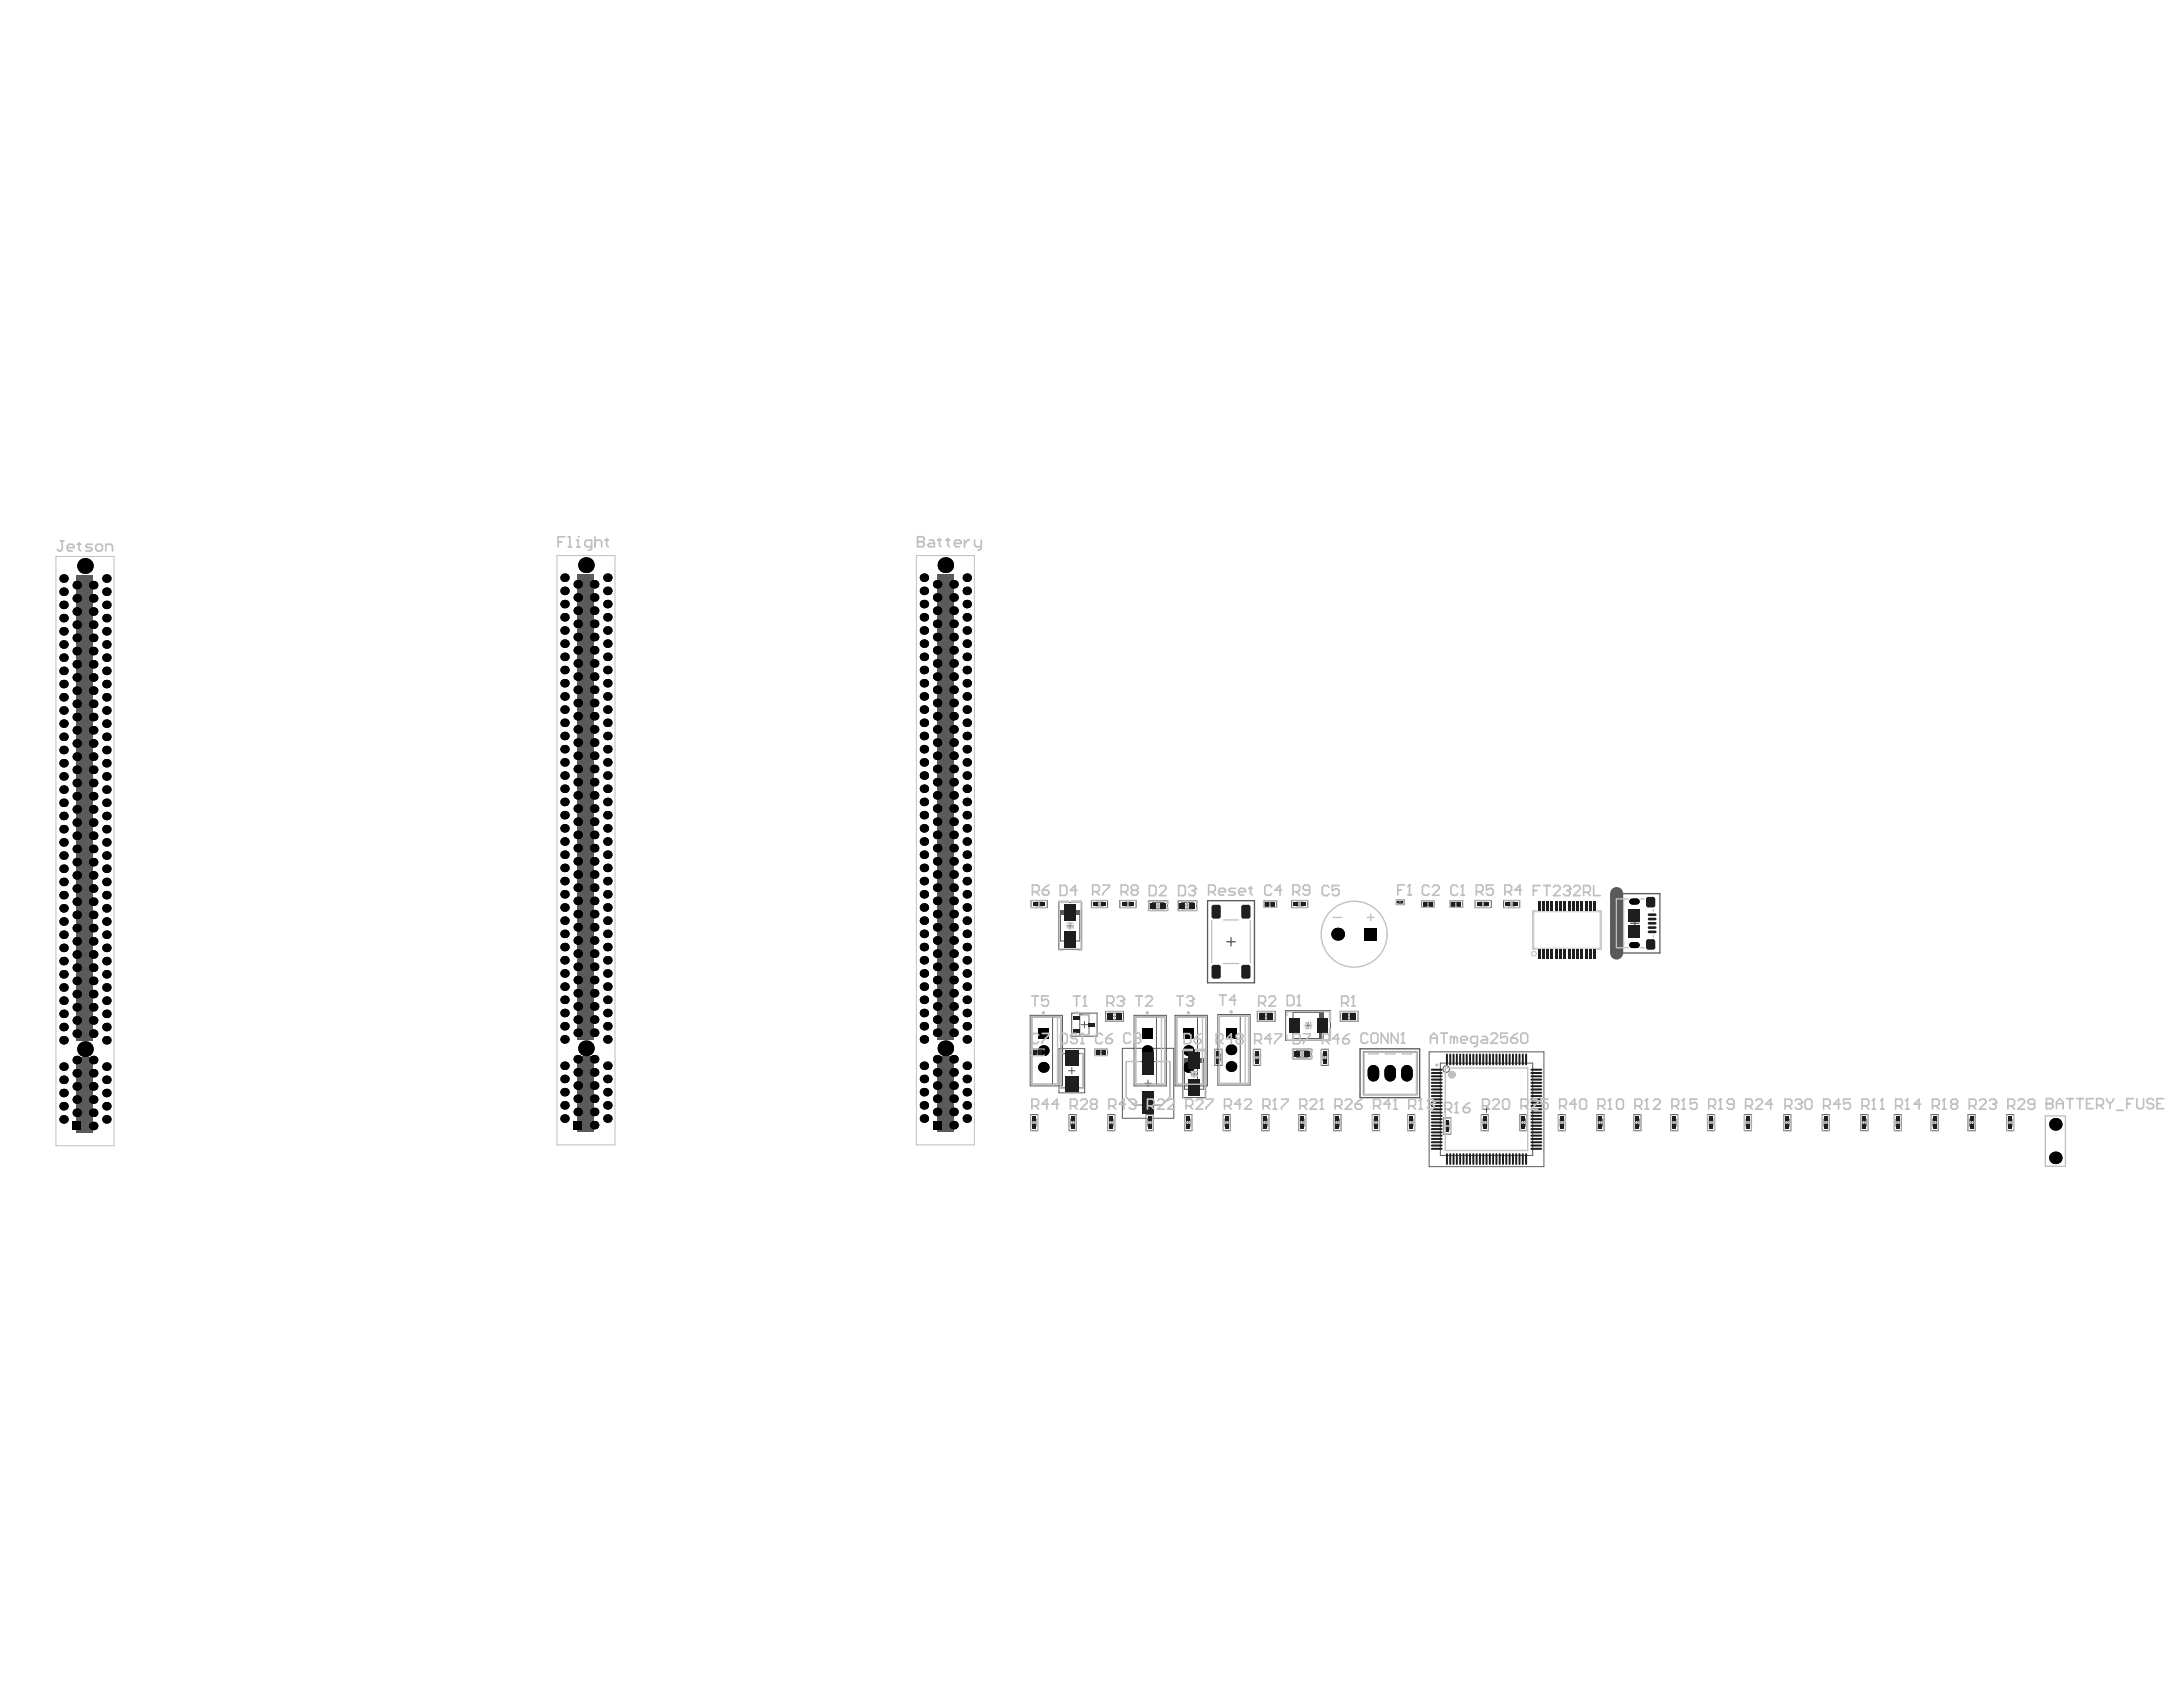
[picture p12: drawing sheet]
<svg xmlns="http://www.w3.org/2000/svg" width="279mm" height="216mm" viewBox="0 0 279 216" stroke-linecap="round" stroke-linejoin="round" font-family="sans-serif">
<path d="M206.9 114.4v7.6" fill="none" stroke="#5a5a5a" stroke-width="1.7"/>
<g fill="#5a5a5a">
<path d="M196.8 121.5h.3v.8h-.3z" fill-rule="evenodd"/>
<path d="M197.4 121.5h.3v.8h-.3z" fill-rule="evenodd"/>
<path d="M197.9 121.5h.3v.8h-.3z" fill-rule="evenodd"/>
<path d="M196.8 115.7h.3v.8h-.3z" fill-rule="evenodd"/>
<path d="M197.4 115.7h.3v.8h-.3z" fill-rule="evenodd"/>
<path d="M197.9 115.7h.3v.8h-.3z" fill-rule="evenodd"/>
<path d="M199 121.5h.3v.8h-.3z" fill-rule="evenodd"/>
<path d="M199.6 121.5h.3v.8h-.3z" fill-rule="evenodd"/>
<path d="M199 115.7h.3v.8h-.3z" fill-rule="evenodd"/>
<path d="M199.6 115.7h.3v.8h-.3z" fill-rule="evenodd"/>
<path d="M200.7 121.5h.3v.8h-.3z" fill-rule="evenodd"/>
<path d="M201.2 121.5h.3v.8h-.3z" fill-rule="evenodd"/>
<path d="M200.7 115.7h.3v.8h-.3z" fill-rule="evenodd"/>
<path d="M201.2 115.7h.3v.8h-.3z" fill-rule="evenodd"/>
<path d="M202.3 121.5h.3v.8h-.3z" fill-rule="evenodd"/>
<path d="M202.9 121.5h.3v.8h-.3z" fill-rule="evenodd"/>
<path d="M202.3 115.7h.3v.8h-.3z" fill-rule="evenodd"/>
<path d="M202.9 115.7h.3v.8h-.3z" fill-rule="evenodd"/>
<path d="M204 121.5h.3v.8h-.3z" fill-rule="evenodd"/>
<path d="M204 115.7h.3v.8h-.3z" fill-rule="evenodd"/>
<path d="M198.5 121.5h.3v.8h-.3z" fill-rule="evenodd"/>
<path d="M200.1 121.5h.3v.8h-.3z" fill-rule="evenodd"/>
<path d="M198.5 115.7h.3v.8h-.3z" fill-rule="evenodd"/>
<path d="M200.1 115.7h.3v.8h-.3z" fill-rule="evenodd"/>
<path d="M201.8 121.5h.3v.8h-.3z" fill-rule="evenodd"/>
<path d="M203.4 121.5h.3v.8h-.3z" fill-rule="evenodd"/>
<path d="M201.8 115.7h.3v.8h-.3z" fill-rule="evenodd"/>
<path d="M203.4 115.7h.3v.8h-.3z" fill-rule="evenodd"/>
<path d="M9.8 135.2h2.1v9.7h-2.1z" fill-rule="evenodd"/>
<path d="M9.8 73.6h2.1v59.5h-2.1z" fill-rule="evenodd"/>
<path d="M73.9 135.1h2.2v9.7h-2.2z" fill-rule="evenodd"/>
<path d="M73.9 73.5h2.2v59.5h-2.2z" fill-rule="evenodd"/>
<path d="M119.9 135.1h2.2v9.7h-2.2z" fill-rule="evenodd"/>
<path d="M119.9 73.5h2.2v59.5h-2.2z" fill-rule="evenodd"/>
</g>
<g fill="none" stroke="#5a5a5a" stroke-width=".13">
<path d="M132 115.2h2v1h-2zM132.6 115.5h.8v.4h-.8zM132.8 115.7h.4M133 115.5v.4M135.5 115.5h2.9v6h-2.9zM135.7 116.5h2.5v3.9h-2.5zM136.5 118.5h.9M137 118.1v.8M139.7 115.2h2.1v1h-2.1zM140.3 115.5h.9v.4h-.9zM140.5 115.7h.5M140.7 115.5v.4"/>
<path d="M143.3 115.2h2.1v1h-2.1zM143.9 115.5h.9v.4h-.9zM144.1 115.7h.5M144.4 115.5v.4M147 115.3h2.4v1.2h-2.4zM147.5 115.5h1.5v.8h-1.5zM147.8 115.9h.8M148.2 115.5v.8M150.8 115.3h2.4v1.2h-2.4zM151.2 115.5h1.5v.8h-1.5zM151.6 115.9h.8M152 115.5v.8"/>
<path d="M161.8 115.3h1.6v.8h-1.6zM162.2 115.5h.8v.4h-.8zM162.4 115.7h.4M162.6 115.5v.4M165.3 115.2h2.1v1h-2.1zM165.9 115.5h.9v.4h-.9zM166.1 115.7h.5M166.3 115.5v.4M178.7 115.2h1v.6h-1zM178.9 115.3h.6v.3h-.6zM179.1 115.5h.3M179.2 115.3v.3"/>
<path d="M182 115.3h1.6v.8h-1.6zM182.3 115.5h.9v.4h-.9zM182.5 115.7h.5M182.8 115.5v.4M185.6 115.3h1.6v.8h-1.6zM186 115.5h.8v.4h-.8zM186.2 115.7h.4M186.4 115.5v.4M188.8 115.2h2.1v1h-2.1zM189.4 115.5h.9v.4h-.9zM189.6 115.7h.5M189.8 115.5v.4"/>
<path d="M192.4 115.2h2.1v1h-2.1zM193 115.5h.9v.4h-.9zM193.2 115.7h.5M193.5 115.5v.4M131.8 129.9h4.2v9.1h-4.2zM132 134.3h1.6v.8h-1.6zM132.1 130.2h3.7v8.6h-3.7zM132.6 134.7h.4M132.8 134.5v.4M133.2 134.5v.4h-.8v-.4h1.6M133.5 134v.9M134.7 130.2v8.6"/>
<path d="M135.5 134.2h3.3v5.7h-3.3zM135.7 134.8h2.9v4.4h-2.9zM136.8 137h.8M137.2 129.7h3.2v2.9h-3.2zM137.2 136.6v.9M138.2 129.9h1.2v2.5h-1.2zM138.4 131.1h.8M138.8 130.7v.9M140.1 134.3h1.6v.8h-1.6zM140.5 134.5h.9v.4h-.9zM140.7 134.7h.5M140.9 134.5v.4"/>
<path d="M141.5 129.4h2.3v1.3h-2.3zM141.9 129.7h1.5v.8h-1.5zM142.3 130.1h.8M142.7 129.7v.8M143.6 134.2h6.6v8.9h-6.6zM144.2 135.9h5.5v4.5l-1 1h-3.5l-1-1zM145.1 129.9h4.2v9.1h-4.2zM145.4 130.2h3.7v8.6h-3.7zM146.4 134.5h.9M146.5 138.6h.9M146.8 134v.9M146.9 138.2v.9"/>
<path d="M148 130.2v8.6M150.4 129.9h4.1v9.1h-4.1zM151.6 135.5h2.5v3.9h-2.5zM152.1 134v.9M152.4 137.5h.9M152.8 137v.9M153.3 130.2v8.6M154.3 134.5h-2.9v6h2.9v-10.3h-3.7v8.6h3.7M155.5 134.3h.9v2h-.9zM155.7 135.3h.5M155.7 134.9h.5v.9h-.5zM155.9 129.8h4.1v9.1h-4.1z"/>
<path d="M155.9 135.1v.4M156.1 130h3.7v8.7h-3.7zM157.1 134.4h.9M157.6 133.9v.9M158.7 130v8.7M160.4 134.3h.9v2h-.9zM160.6 135.3h.5M160.6 134.9h.5v.9h-.5zM160.9 135.1v.4M160.9 129.4h2.3v1.3h-2.3zM161.3 129.7h1.5v.8h-1.5zM161.7 130.1h.8"/>
<path d="M162.1 129.7v.8M164.5 129.3h5.8v3.8h-5.8zM165.5 134.3h2.3v1.2h-2.3zM165.5 129.6h3.8v3.3h-3.8zM165.9 134.5h1.5v.8h-1.5zM166.3 134.9h.8M166.7 134.5v.8M167 131.2h.8M167.4 130.8v.9M169.1 134.3h.9v2h-.9zM169.3 135.3h.5M169.3 134.9h.5v.9h-.5z"/>
<path d="M169.6 135.1v.4M171.5 129.4h2.3v1.3h-2.3zM171.9 129.7h1.5v.8h-1.5zM172.3 130.1h.8M172.7 129.7v.8M182.9 134.6h14.7v14.7h-14.7zM184.3 136.1h11.9v11.8h-11.9zM131.9 142.6h.9v2.1h-.9zM132.1 143.7h.5M132.1 143.2h.5v.9h-.5zM132.4 143.4v.5M136.8 142.6h1v2.1h-1z"/>
<path d="M137.1 143.7h.4M137.1 143.2h.4v.9h-.4zM137.3 143.4v.5M141.8 142.6h.9v2.1h-.9zM142 143.7h.5M142 143.2h.5v.9h-.5zM142.2 143.4v.5M146.7 142.6h.9v2.1h-.9zM146.9 143.7h.5M146.9 143.2h.5v.9h-.5zM147.2 143.4v.5M151.6 142.6h1v2.1h-1z"/>
<path d="M151.9 143.7h.4M151.9 143.2h.4v.9h-.4zM152.1 143.4v.5M156.6 142.6h.9v2.1h-.9zM156.8 143.7h.5M156.8 143.2h.5v.9h-.5zM157 143.4v.5M161.5 142.6h.9v2.1h-.9zM161.7 143.7h.5M161.7 143.2h.5v.9h-.5zM162 143.4v.5M166.2 142.6h.9v2.1h-.9z"/>
<path d="M166.4 143.7h.5M166.4 143.2h.5v.9h-.5zM166.7 143.4v.5M170.7 142.6h.9v2.1h-.9zM170.9 143.7h.5M170.9 143.2h.5v.9h-.5zM171.2 143.4v.5M175.6 142.6h1v2.1h-1zM175.9 143.7h.4M175.9 143.2h.4v.9h-.4zM176.1 143.4v.5M180.1 142.6h1v2.1h-1z"/>
<path d="M180.4 143.7h.4M180.4 143.2h.4v.9h-.4zM180.6 143.4v.5M184.8 143.1h.9v2h-.9zM185 143.7h.5v.8h-.5zM185 144.1h.5M185.2 143.9v.4M189.6 142.6h.9v2.1h-.9zM189.8 143.7h.5M189.8 143.2h.5v.9h-.5zM189.8 142h.9M190 143.4v.5"/>
<path d="M190.3 141.5v.9M194.5 142.6h.9v2.1h-.9zM194.7 143.7h.5M194.7 143.2h.5v.9h-.5zM195 143.4v.5M199.4 142.6h1v2.1h-1zM199.7 143.7h.4M199.7 143.2h.4v.9h-.4zM199.9 143.4v.5M204.4 142.6h.9v2.1h-.9zM204.6 143.7h.5M204.6 143.2h.5v.9h-.5z"/>
<path d="M204.8 143.4v.5M209.1 142.6h.9v2.1h-.9zM209.3 143.7h.5M209.3 143.2h.5v.9h-.5zM209.6 143.4v.5M213.8 142.6h.9v2.1h-.9zM214 143.7h.5M214 143.2h.5v.9h-.5zM214.3 143.4v.5M218.5 142.6h1v2.1h-1zM218.8 143.7h.4M218.8 143.2h.4v.9h-.4z"/>
<path d="M219 143.4v.5M223.2 142.6h1v2.1h-1zM223.5 143.7h.4M223.5 143.2h.4v.9h-.4zM223.7 143.4v.5M228.3 142.6h.9v2.1h-.9zM228.5 143.7h.5M228.5 143.2h.5v.9h-.5zM228.8 143.4v.5M233.2 142.6h.9v2.1h-.9zM233.5 143.7h.4M233.5 143.2h.4v.9h-.4z"/>
<path d="M233.7 143.4v.5M238.2 142.6h.9v2.1h-.9zM238.4 143.7h.4M238.4 143.2h.4v.9h-.4zM238.6 143.4v.5M242.4 142.6h1v2.1h-1zM242.7 143.7h.4M242.7 143.2h.4v.9h-.4zM242.9 143.4v.5M247.2 142.6h.9v2.1h-.9zM247.4 143.7h.5M247.4 143.2h.5v.9h-.5z"/>
<path d="M247.6 143.4v.5M251.9 142.6h.9v2.1h-.9zM252.1 143.7h.5M252.1 143.2h.5v.9h-.5zM252.3 143.4v.5M256.8 142.6h.9v2.1h-.9zM257 143.7h.5M257 143.2h.5v.9h-.5zM257.3 143.4v.5"/>
</g>
<path d="M154.6 115.3h6v10.5h-6zM157.6 120v1.1M206.5 114.4h5.9v7.6h-5.9zM208.7 118.2h1.1M209.2 117.6v1.1M157 120.5h1.1M174.1 134.2h7.6v6.3h-7.6zM174.5 134.6h6.8v5.5h-6.8zM177.5 137.4h.9M177.9 136.9v.9" fill="none" stroke="#5a5a5a" stroke-width=".17"/>
<g fill="#5a5a5a">
<path d="M168.8 129.6h.5v3.3h-.5z" fill-rule="evenodd"/>
<path d="M135.7 116.5h2.5v.6h-2.5z" fill-rule="evenodd"/>
<path d="M151.6 135.5h2.5v.5h-2.5z" fill-rule="evenodd"/>
</g>
<circle cx="185.1" cy="136.8" r=".42" fill="none" stroke="#5a5a5a" stroke-width=".13"/>
<g fill="#000">
<circle cx="8.1" cy="75.7" r=".54"/>
<circle cx="8.1" cy="74" r=".54"/>
<circle cx="8.1" cy="79.1" r=".54"/>
<circle cx="8.1" cy="77.4" r=".54"/>
<circle cx="9.8" cy="74.9" r=".54"/>
<circle cx="9.8" cy="76.6" r=".54"/>
<circle cx="9.8" cy="78.3" r=".54"/>
<circle cx="9.8" cy="79.9" r=".54"/>
<circle cx="10.9" cy="72.4" r="1"/>
<circle cx="11.9" cy="79.9" r=".54"/>
<circle cx="11.9" cy="78.3" r=".54"/>
<circle cx="11.9" cy="76.6" r=".54"/>
<circle cx="11.9" cy="74.9" r=".54"/>
<circle cx="13.6" cy="75.7" r=".54"/>
<circle cx="13.6" cy="79.1" r=".54"/>
<circle cx="13.6" cy="74" r=".54"/>
<circle cx="13.6" cy="77.4" r=".54"/>
<circle cx="72.3" cy="79" r=".54"/>
<circle cx="72.3" cy="73.9" r=".54"/>
<circle cx="72.3" cy="75.6" r=".54"/>
<circle cx="72.3" cy="77.3" r=".54"/>
<circle cx="73.9" cy="79.8" r=".54"/>
<circle cx="73.9" cy="78.2" r=".54"/>
<circle cx="73.9" cy="76.5" r=".54"/>
<circle cx="73.9" cy="74.8" r=".54"/>
<circle cx="75" cy="72.3" r="1"/>
<circle cx="76.1" cy="79.8" r=".54"/>
<circle cx="76.1" cy="76.5" r=".54"/>
<circle cx="76.1" cy="74.8" r=".54"/>
<circle cx="76.1" cy="78.2" r=".54"/>
<circle cx="77.7" cy="73.9" r=".54"/>
<circle cx="77.7" cy="79" r=".54"/>
<circle cx="77.7" cy="77.3" r=".54"/>
<circle cx="77.7" cy="75.6" r=".54"/>
<circle cx="118.3" cy="79" r=".54"/>
<circle cx="118.3" cy="77.3" r=".54"/>
<circle cx="118.3" cy="73.9" r=".54"/>
<circle cx="118.3" cy="75.6" r=".54"/>
<circle cx="119.9" cy="79.8" r=".54"/>
<circle cx="119.9" cy="74.8" r=".54"/>
<circle cx="119.9" cy="78.2" r=".54"/>
<circle cx="119.9" cy="76.5" r=".54"/>
<circle cx="121" cy="72.3" r="1"/>
<circle cx="122.1" cy="79.8" r=".54"/>
<circle cx="122.1" cy="78.2" r=".54"/>
<circle cx="122.1" cy="74.8" r=".54"/>
<circle cx="122.1" cy="76.5" r=".54"/>
<circle cx="123.7" cy="79" r=".54"/>
<circle cx="123.7" cy="77.3" r=".54"/>
<circle cx="123.7" cy="73.9" r=".54"/>
<circle cx="123.7" cy="75.6" r=".54"/>
<circle cx="8.1" cy="97.7" r=".54"/>
<circle cx="8.1" cy="92.6" r=".54"/>
<circle cx="8.1" cy="99.4" r=".54"/>
<circle cx="8.1" cy="94.3" r=".54"/>
<circle cx="8.1" cy="87.5" r=".54"/>
<circle cx="8.1" cy="84.2" r=".54"/>
<circle cx="8.1" cy="96" r=".54"/>
<circle cx="8.1" cy="90.9" r=".54"/>
<circle cx="8.1" cy="85.9" r=".54"/>
<circle cx="8.1" cy="89.2" r=".54"/>
<circle cx="8.1" cy="80.8" r=".54"/>
<circle cx="8.1" cy="82.5" r=".54"/>
<circle cx="9.8" cy="98.5" r=".54"/>
<circle cx="9.8" cy="95.1" r=".54"/>
<circle cx="9.8" cy="90.1" r=".54"/>
<circle cx="9.8" cy="96.8" r=".54"/>
<circle cx="9.8" cy="93.5" r=".54"/>
<circle cx="9.8" cy="83.3" r=".54"/>
<circle cx="9.8" cy="88.4" r=".54"/>
<circle cx="9.8" cy="86.7" r=".54"/>
<circle cx="9.8" cy="85" r=".54"/>
<circle cx="9.8" cy="81.6" r=".54"/>
<circle cx="9.8" cy="91.8" r=".54"/>
<circle cx="11.9" cy="98.5" r=".54"/>
<circle cx="11.9" cy="95.1" r=".54"/>
<circle cx="11.9" cy="93.5" r=".54"/>
<circle cx="11.9" cy="86.7" r=".54"/>
<circle cx="11.9" cy="85" r=".54"/>
<circle cx="11.9" cy="88.4" r=".54"/>
<circle cx="11.9" cy="81.6" r=".54"/>
<circle cx="11.9" cy="90.1" r=".54"/>
<circle cx="11.9" cy="96.8" r=".54"/>
<circle cx="11.9" cy="91.8" r=".54"/>
<circle cx="11.9" cy="83.3" r=".54"/>
<circle cx="13.6" cy="97.7" r=".54"/>
<circle cx="13.6" cy="96" r=".54"/>
<circle cx="13.6" cy="92.6" r=".54"/>
<circle cx="13.6" cy="87.5" r=".54"/>
<circle cx="13.6" cy="99.4" r=".54"/>
<circle cx="13.6" cy="94.3" r=".54"/>
<circle cx="13.6" cy="90.9" r=".54"/>
<circle cx="13.6" cy="89.2" r=".54"/>
<circle cx="13.6" cy="85.9" r=".54"/>
<circle cx="13.6" cy="84.2" r=".54"/>
<circle cx="13.6" cy="80.8" r=".54"/>
<circle cx="13.6" cy="82.5" r=".54"/>
<circle cx="72.3" cy="97.6" r=".54"/>
<circle cx="72.3" cy="92.5" r=".54"/>
<circle cx="72.3" cy="95.9" r=".54"/>
<circle cx="72.3" cy="94.2" r=".54"/>
<circle cx="72.3" cy="85.8" r=".54"/>
<circle cx="72.3" cy="84.1" r=".54"/>
<circle cx="72.3" cy="99.3" r=".54"/>
<circle cx="72.3" cy="90.8" r=".54"/>
<circle cx="72.3" cy="89.1" r=".54"/>
<circle cx="72.3" cy="80.7" r=".54"/>
<circle cx="72.3" cy="87.4" r=".54"/>
<circle cx="72.3" cy="82.4" r=".54"/>
<circle cx="73.9" cy="96.7" r=".54"/>
<circle cx="73.9" cy="84.9" r=".54"/>
<circle cx="73.9" cy="98.4" r=".54"/>
<circle cx="73.9" cy="95" r=".54"/>
<circle cx="73.9" cy="93.3" r=".54"/>
<circle cx="73.9" cy="90" r=".54"/>
<circle cx="73.9" cy="86.6" r=".54"/>
<circle cx="73.9" cy="83.2" r=".54"/>
<circle cx="73.9" cy="91.7" r=".54"/>
<circle cx="73.9" cy="88.3" r=".54"/>
<circle cx="73.9" cy="81.5" r=".54"/>
<circle cx="76.1" cy="93.3" r=".54"/>
<circle cx="76.1" cy="88.3" r=".54"/>
<circle cx="76.1" cy="81.5" r=".54"/>
<circle cx="76.1" cy="95" r=".54"/>
<circle cx="76.1" cy="90" r=".54"/>
<circle cx="76.1" cy="86.6" r=".54"/>
<circle cx="76.1" cy="84.9" r=".54"/>
<circle cx="76.1" cy="83.2" r=".54"/>
<circle cx="76.1" cy="96.7" r=".54"/>
<circle cx="76.1" cy="98.4" r=".54"/>
<circle cx="76.1" cy="91.7" r=".54"/>
<circle cx="77.7" cy="95.9" r=".54"/>
<circle cx="77.7" cy="90.8" r=".54"/>
<circle cx="77.7" cy="97.6" r=".54"/>
<circle cx="77.7" cy="94.2" r=".54"/>
<circle cx="77.7" cy="92.5" r=".54"/>
<circle cx="77.7" cy="85.8" r=".54"/>
<circle cx="77.7" cy="84.1" r=".54"/>
<circle cx="77.7" cy="80.7" r=".54"/>
<circle cx="77.7" cy="99.3" r=".54"/>
<circle cx="77.7" cy="87.4" r=".54"/>
<circle cx="77.7" cy="82.4" r=".54"/>
<circle cx="77.7" cy="89.1" r=".54"/>
<circle cx="118.3" cy="84.1" r=".54"/>
<circle cx="118.3" cy="97.6" r=".54"/>
<circle cx="118.3" cy="80.7" r=".54"/>
<circle cx="118.3" cy="92.5" r=".54"/>
<circle cx="118.3" cy="89.1" r=".54"/>
<circle cx="118.3" cy="87.4" r=".54"/>
<circle cx="118.3" cy="82.4" r=".54"/>
<circle cx="118.3" cy="99.3" r=".54"/>
<circle cx="118.3" cy="95.9" r=".54"/>
<circle cx="118.3" cy="94.2" r=".54"/>
<circle cx="118.3" cy="85.8" r=".54"/>
<circle cx="118.3" cy="90.8" r=".54"/>
<circle cx="119.9" cy="96.7" r=".54"/>
<circle cx="119.9" cy="98.4" r=".54"/>
<circle cx="119.9" cy="95" r=".54"/>
<circle cx="119.9" cy="91.7" r=".54"/>
<circle cx="119.9" cy="90" r=".54"/>
<circle cx="119.9" cy="93.3" r=".54"/>
<circle cx="119.9" cy="86.6" r=".54"/>
<circle cx="119.9" cy="83.2" r=".54"/>
<circle cx="119.9" cy="81.5" r=".54"/>
<circle cx="119.9" cy="88.3" r=".54"/>
<circle cx="119.9" cy="84.9" r=".54"/>
<circle cx="122.1" cy="93.3" r=".54"/>
<circle cx="122.1" cy="84.9" r=".54"/>
<circle cx="122.1" cy="95" r=".54"/>
<circle cx="122.1" cy="91.7" r=".54"/>
<circle cx="122.1" cy="88.3" r=".54"/>
<circle cx="122.1" cy="86.6" r=".54"/>
<circle cx="122.1" cy="81.5" r=".54"/>
<circle cx="122.1" cy="98.4" r=".54"/>
<circle cx="122.1" cy="96.7" r=".54"/>
<circle cx="122.1" cy="90" r=".54"/>
<circle cx="122.1" cy="83.2" r=".54"/>
<circle cx="123.7" cy="92.5" r=".54"/>
<circle cx="123.7" cy="82.4" r=".54"/>
<circle cx="123.7" cy="80.7" r=".54"/>
<circle cx="123.7" cy="97.6" r=".54"/>
<circle cx="123.7" cy="90.8" r=".54"/>
<circle cx="123.7" cy="89.1" r=".54"/>
<circle cx="123.7" cy="87.4" r=".54"/>
<circle cx="123.7" cy="84.1" r=".54"/>
<circle cx="123.7" cy="99.3" r=".54"/>
<circle cx="123.7" cy="95.9" r=".54"/>
<circle cx="123.7" cy="94.2" r=".54"/>
<circle cx="123.7" cy="85.8" r=".54"/>
<circle cx="8.1" cy="112.9" r=".54"/>
<circle cx="8.1" cy="101.1" r=".54"/>
<circle cx="8.1" cy="117.9" r=".54"/>
<circle cx="8.1" cy="116.2" r=".54"/>
<circle cx="8.1" cy="111.2" r=".54"/>
<circle cx="8.1" cy="109.5" r=".54"/>
<circle cx="8.1" cy="106.1" r=".54"/>
<circle cx="8.1" cy="119.6" r=".54"/>
<circle cx="8.1" cy="114.6" r=".54"/>
<circle cx="8.1" cy="107.8" r=".54"/>
<circle cx="8.1" cy="104.4" r=".54"/>
<circle cx="8.1" cy="102.7" r=".54"/>
<circle cx="9.8" cy="110.3" r=".54"/>
<circle cx="9.8" cy="100.2" r=".54"/>
<circle cx="9.8" cy="118.8" r=".54"/>
<circle cx="9.8" cy="115.4" r=".54"/>
<circle cx="9.8" cy="113.7" r=".54"/>
<circle cx="9.8" cy="103.6" r=".54"/>
<circle cx="9.8" cy="117.1" r=".54"/>
<circle cx="9.8" cy="112" r=".54"/>
<circle cx="9.8" cy="108.6" r=".54"/>
<circle cx="9.8" cy="101.9" r=".54"/>
<circle cx="9.8" cy="107" r=".54"/>
<circle cx="9.8" cy="105.3" r=".54"/>
<circle cx="11.9" cy="101.9" r=".54"/>
<circle cx="11.9" cy="117.1" r=".54"/>
<circle cx="11.9" cy="115.4" r=".54"/>
<circle cx="11.9" cy="110.3" r=".54"/>
<circle cx="11.9" cy="118.8" r=".54"/>
<circle cx="11.9" cy="113.7" r=".54"/>
<circle cx="11.9" cy="112" r=".54"/>
<circle cx="11.9" cy="105.3" r=".54"/>
<circle cx="11.9" cy="103.6" r=".54"/>
<circle cx="11.9" cy="100.2" r=".54"/>
<circle cx="11.9" cy="108.6" r=".54"/>
<circle cx="11.9" cy="107" r=".54"/>
<circle cx="13.6" cy="101.1" r=".54"/>
<circle cx="13.6" cy="112.9" r=".54"/>
<circle cx="13.6" cy="111.2" r=".54"/>
<circle cx="13.6" cy="109.5" r=".54"/>
<circle cx="13.6" cy="104.4" r=".54"/>
<circle cx="13.6" cy="117.9" r=".54"/>
<circle cx="13.6" cy="116.2" r=".54"/>
<circle cx="13.6" cy="106.1" r=".54"/>
<circle cx="13.6" cy="102.7" r=".54"/>
<circle cx="13.6" cy="119.6" r=".54"/>
<circle cx="13.6" cy="114.6" r=".54"/>
<circle cx="13.6" cy="107.8" r=".54"/>
<circle cx="72.3" cy="111.1" r=".54"/>
<circle cx="72.3" cy="117.8" r=".54"/>
<circle cx="72.3" cy="116.1" r=".54"/>
<circle cx="72.3" cy="104.3" r=".54"/>
<circle cx="72.3" cy="109.4" r=".54"/>
<circle cx="72.3" cy="107.7" r=".54"/>
<circle cx="72.3" cy="106" r=".54"/>
<circle cx="72.3" cy="102.6" r=".54"/>
<circle cx="72.3" cy="100.9" r=".54"/>
<circle cx="72.3" cy="119.5" r=".54"/>
<circle cx="72.3" cy="114.5" r=".54"/>
<circle cx="72.3" cy="112.8" r=".54"/>
<circle cx="73.9" cy="118.7" r=".54"/>
<circle cx="73.9" cy="110.2" r=".54"/>
<circle cx="73.9" cy="105.2" r=".54"/>
<circle cx="73.9" cy="117" r=".54"/>
<circle cx="73.9" cy="115.3" r=".54"/>
<circle cx="73.9" cy="111.9" r=".54"/>
<circle cx="73.9" cy="108.5" r=".54"/>
<circle cx="73.9" cy="101.8" r=".54"/>
<circle cx="73.9" cy="100.1" r=".54"/>
<circle cx="73.9" cy="113.6" r=".54"/>
<circle cx="73.9" cy="106.9" r=".54"/>
<circle cx="73.9" cy="103.5" r=".54"/>
<circle cx="76.1" cy="110.2" r=".54"/>
<circle cx="76.1" cy="106.9" r=".54"/>
<circle cx="76.1" cy="100.1" r=".54"/>
<circle cx="76.1" cy="115.3" r=".54"/>
<circle cx="76.1" cy="113.6" r=".54"/>
<circle cx="76.1" cy="111.9" r=".54"/>
<circle cx="76.1" cy="117" r=".54"/>
<circle cx="76.1" cy="103.5" r=".54"/>
<circle cx="76.1" cy="101.8" r=".54"/>
<circle cx="76.1" cy="118.7" r=".54"/>
<circle cx="76.1" cy="108.5" r=".54"/>
<circle cx="76.1" cy="105.2" r=".54"/>
<circle cx="77.7" cy="102.6" r=".54"/>
<circle cx="77.7" cy="111.1" r=".54"/>
<circle cx="77.7" cy="109.4" r=".54"/>
<circle cx="77.7" cy="107.7" r=".54"/>
<circle cx="77.7" cy="104.3" r=".54"/>
<circle cx="77.7" cy="114.5" r=".54"/>
<circle cx="77.7" cy="106" r=".54"/>
<circle cx="77.7" cy="100.9" r=".54"/>
<circle cx="77.7" cy="117.8" r=".54"/>
<circle cx="77.7" cy="119.5" r=".54"/>
<circle cx="77.7" cy="116.1" r=".54"/>
<circle cx="77.7" cy="112.8" r=".54"/>
<circle cx="118.3" cy="102.6" r=".54"/>
<circle cx="118.3" cy="114.5" r=".54"/>
<circle cx="118.3" cy="109.4" r=".54"/>
<circle cx="118.3" cy="104.3" r=".54"/>
<circle cx="118.3" cy="100.9" r=".54"/>
<circle cx="118.3" cy="119.5" r=".54"/>
<circle cx="118.3" cy="117.8" r=".54"/>
<circle cx="118.3" cy="116.1" r=".54"/>
<circle cx="118.3" cy="111.1" r=".54"/>
<circle cx="118.3" cy="106" r=".54"/>
<circle cx="118.3" cy="112.8" r=".54"/>
<circle cx="118.3" cy="107.7" r=".54"/>
<circle cx="119.9" cy="115.3" r=".54"/>
<circle cx="119.9" cy="113.6" r=".54"/>
<circle cx="119.9" cy="110.2" r=".54"/>
<circle cx="119.9" cy="106.9" r=".54"/>
<circle cx="119.9" cy="118.7" r=".54"/>
<circle cx="119.9" cy="101.8" r=".54"/>
<circle cx="119.9" cy="100.1" r=".54"/>
<circle cx="119.9" cy="117" r=".54"/>
<circle cx="119.9" cy="111.9" r=".54"/>
<circle cx="119.9" cy="108.5" r=".54"/>
<circle cx="119.9" cy="103.5" r=".54"/>
<circle cx="119.9" cy="105.2" r=".54"/>
<circle cx="122.1" cy="118.7" r=".54"/>
<circle cx="122.1" cy="117" r=".54"/>
<circle cx="122.1" cy="115.3" r=".54"/>
<circle cx="122.1" cy="110.2" r=".54"/>
<circle cx="122.1" cy="106.9" r=".54"/>
<circle cx="122.1" cy="105.2" r=".54"/>
<circle cx="122.1" cy="113.6" r=".54"/>
<circle cx="122.1" cy="108.5" r=".54"/>
<circle cx="122.1" cy="103.5" r=".54"/>
<circle cx="122.1" cy="111.9" r=".54"/>
<circle cx="122.1" cy="101.8" r=".54"/>
<circle cx="122.1" cy="100.1" r=".54"/>
<circle cx="123.7" cy="114.5" r=".54"/>
<circle cx="123.7" cy="117.8" r=".54"/>
<circle cx="123.7" cy="112.8" r=".54"/>
<circle cx="123.7" cy="111.1" r=".54"/>
<circle cx="123.7" cy="109.4" r=".54"/>
<circle cx="123.7" cy="107.7" r=".54"/>
<circle cx="123.7" cy="106" r=".54"/>
<circle cx="123.7" cy="100.9" r=".54"/>
<circle cx="123.7" cy="102.6" r=".54"/>
<circle cx="123.7" cy="119.5" r=".54"/>
<circle cx="123.7" cy="116.1" r=".54"/>
<circle cx="123.7" cy="104.3" r=".54"/>
<circle cx="171.2" cy="119.6" r=".82"/>
<circle cx="8.1" cy="133.1" r=".54"/>
<circle cx="8.1" cy="124.7" r=".54"/>
<circle cx="8.1" cy="121.3" r=".54"/>
<circle cx="8.1" cy="126.4" r=".54"/>
<circle cx="8.1" cy="123" r=".54"/>
<circle cx="8.1" cy="136.5" r=".54"/>
<circle cx="8.1" cy="129.8" r=".54"/>
<circle cx="8.1" cy="139.9" r=".54"/>
<circle cx="8.1" cy="138.2" r=".54"/>
<circle cx="8.1" cy="131.4" r=".54"/>
<circle cx="8.1" cy="128.1" r=".54"/>
<circle cx="9.8" cy="130.6" r=".54"/>
<circle cx="9.8" cy="123.8" r=".54"/>
<circle cx="9.8" cy="135.7" r=".54"/>
<circle cx="9.8" cy="132.3" r=".54"/>
<circle cx="9.8" cy="128.9" r=".54"/>
<circle cx="9.8" cy="125.5" r=".54"/>
<circle cx="9.8" cy="122.2" r=".54"/>
<circle cx="9.8" cy="139" r=".54"/>
<circle cx="9.8" cy="137.3" r=".54"/>
<circle cx="9.8" cy="127.2" r=".54"/>
<circle cx="9.8" cy="120.5" r=".54"/>
<circle cx="10.9" cy="134.3" r="1"/>
<circle cx="11.9" cy="135.7" r=".54"/>
<circle cx="11.9" cy="125.5" r=".54"/>
<circle cx="11.9" cy="122.2" r=".54"/>
<circle cx="11.9" cy="137.3" r=".54"/>
<circle cx="11.9" cy="130.6" r=".54"/>
<circle cx="11.9" cy="123.8" r=".54"/>
<circle cx="11.9" cy="139" r=".54"/>
<circle cx="11.9" cy="132.3" r=".54"/>
<circle cx="11.9" cy="128.9" r=".54"/>
<circle cx="11.9" cy="127.2" r=".54"/>
<circle cx="11.9" cy="120.5" r=".54"/>
<circle cx="13.6" cy="123" r=".54"/>
<circle cx="13.6" cy="124.7" r=".54"/>
<circle cx="13.6" cy="121.3" r=".54"/>
<circle cx="13.6" cy="126.4" r=".54"/>
<circle cx="13.6" cy="133.1" r=".54"/>
<circle cx="13.6" cy="131.4" r=".54"/>
<circle cx="13.6" cy="136.5" r=".54"/>
<circle cx="13.6" cy="129.8" r=".54"/>
<circle cx="13.6" cy="128.1" r=".54"/>
<circle cx="13.6" cy="138.2" r=".54"/>
<circle cx="13.6" cy="139.9" r=".54"/>
<circle cx="72.3" cy="121.2" r=".54"/>
<circle cx="72.3" cy="128" r=".54"/>
<circle cx="72.3" cy="139.8" r=".54"/>
<circle cx="72.3" cy="124.6" r=".54"/>
<circle cx="72.3" cy="138.1" r=".54"/>
<circle cx="72.3" cy="136.4" r=".54"/>
<circle cx="72.3" cy="133" r=".54"/>
<circle cx="72.3" cy="131.3" r=".54"/>
<circle cx="72.3" cy="122.9" r=".54"/>
<circle cx="72.3" cy="129.6" r=".54"/>
<circle cx="72.3" cy="126.3" r=".54"/>
<circle cx="73.9" cy="132.2" r=".54"/>
<circle cx="73.9" cy="130.5" r=".54"/>
<circle cx="73.9" cy="125.4" r=".54"/>
<circle cx="73.9" cy="120.4" r=".54"/>
<circle cx="73.9" cy="138.9" r=".54"/>
<circle cx="73.9" cy="128.8" r=".54"/>
<circle cx="73.9" cy="127.1" r=".54"/>
<circle cx="73.9" cy="123.7" r=".54"/>
<circle cx="73.9" cy="137.2" r=".54"/>
<circle cx="73.9" cy="122" r=".54"/>
<circle cx="73.9" cy="135.6" r=".54"/>
<circle cx="75" cy="134.2" r="1"/>
<circle cx="76.1" cy="125.4" r=".54"/>
<circle cx="76.1" cy="120.4" r=".54"/>
<circle cx="76.1" cy="127.1" r=".54"/>
<circle cx="76.1" cy="123.7" r=".54"/>
<circle cx="76.1" cy="138.9" r=".54"/>
<circle cx="76.1" cy="137.2" r=".54"/>
<circle cx="76.1" cy="132.2" r=".54"/>
<circle cx="76.1" cy="128.8" r=".54"/>
<circle cx="76.1" cy="130.5" r=".54"/>
<circle cx="76.1" cy="122" r=".54"/>
<circle cx="76.1" cy="135.6" r=".54"/>
<circle cx="77.7" cy="122.9" r=".54"/>
<circle cx="77.7" cy="136.4" r=".54"/>
<circle cx="77.7" cy="133" r=".54"/>
<circle cx="77.7" cy="131.3" r=".54"/>
<circle cx="77.7" cy="124.6" r=".54"/>
<circle cx="77.7" cy="138.1" r=".54"/>
<circle cx="77.7" cy="129.6" r=".54"/>
<circle cx="77.7" cy="121.2" r=".54"/>
<circle cx="77.7" cy="126.3" r=".54"/>
<circle cx="77.7" cy="139.8" r=".54"/>
<circle cx="77.7" cy="128" r=".54"/>
<circle cx="118.3" cy="121.2" r=".54"/>
<circle cx="118.3" cy="122.9" r=".54"/>
<circle cx="118.3" cy="133" r=".54"/>
<circle cx="118.3" cy="139.8" r=".54"/>
<circle cx="118.3" cy="136.4" r=".54"/>
<circle cx="118.3" cy="131.3" r=".54"/>
<circle cx="118.3" cy="126.3" r=".54"/>
<circle cx="118.3" cy="124.6" r=".54"/>
<circle cx="118.3" cy="128" r=".54"/>
<circle cx="118.3" cy="138.1" r=".54"/>
<circle cx="118.3" cy="129.6" r=".54"/>
<circle cx="119.9" cy="138.9" r=".54"/>
<circle cx="119.9" cy="132.2" r=".54"/>
<circle cx="119.9" cy="120.4" r=".54"/>
<circle cx="119.9" cy="128.8" r=".54"/>
<circle cx="119.9" cy="130.5" r=".54"/>
<circle cx="119.9" cy="125.4" r=".54"/>
<circle cx="119.9" cy="122" r=".54"/>
<circle cx="119.9" cy="123.7" r=".54"/>
<circle cx="119.9" cy="137.2" r=".54"/>
<circle cx="119.9" cy="135.6" r=".54"/>
<circle cx="119.9" cy="127.1" r=".54"/>
<circle cx="121" cy="134.2" r="1"/>
<circle cx="122.1" cy="132.2" r=".54"/>
<circle cx="122.1" cy="125.4" r=".54"/>
<circle cx="122.1" cy="128.8" r=".54"/>
<circle cx="122.1" cy="127.1" r=".54"/>
<circle cx="122.1" cy="122" r=".54"/>
<circle cx="122.1" cy="120.4" r=".54"/>
<circle cx="122.1" cy="138.9" r=".54"/>
<circle cx="122.1" cy="137.2" r=".54"/>
<circle cx="122.1" cy="135.6" r=".54"/>
<circle cx="122.1" cy="130.5" r=".54"/>
<circle cx="122.1" cy="123.7" r=".54"/>
<circle cx="123.7" cy="138.1" r=".54"/>
<circle cx="123.7" cy="128" r=".54"/>
<circle cx="123.7" cy="139.8" r=".54"/>
<circle cx="123.7" cy="133" r=".54"/>
<circle cx="123.7" cy="131.3" r=".54"/>
<circle cx="123.7" cy="126.3" r=".54"/>
<circle cx="123.7" cy="124.6" r=".54"/>
<circle cx="123.7" cy="129.6" r=".54"/>
<circle cx="123.7" cy="121.2" r=".54"/>
<circle cx="123.7" cy="122.9" r=".54"/>
<circle cx="123.7" cy="136.4" r=".54"/>
<circle cx="133.5" cy="134.5" r=".68"/>
<circle cx="133.5" cy="136.6" r=".68"/>
<circle cx="146.8" cy="134.5" r=".68"/>
<circle cx="146.8" cy="136.6" r=".68"/>
<circle cx="152.1" cy="134.5" r=".68"/>
<circle cx="152.1" cy="136.6" r=".68"/>
<circle cx="157.6" cy="136.5" r=".68"/>
<circle cx="157.6" cy="134.4" r=".68"/>
<circle cx="8.1" cy="143.3" r=".54"/>
<circle cx="8.1" cy="141.6" r=".54"/>
<circle cx="9.8" cy="142.4" r=".54"/>
<circle cx="9.8" cy="140.7" r=".54"/>
<circle cx="11.9" cy="142.4" r=".54"/>
<circle cx="11.9" cy="144.1" r=".54"/>
<circle cx="11.9" cy="140.7" r=".54"/>
<circle cx="13.6" cy="143.3" r=".54"/>
<circle cx="13.6" cy="141.6" r=".54"/>
<circle cx="72.3" cy="143.2" r=".54"/>
<circle cx="72.3" cy="141.5" r=".54"/>
<circle cx="73.9" cy="140.6" r=".54"/>
<circle cx="73.9" cy="142.3" r=".54"/>
<circle cx="76.1" cy="142.3" r=".54"/>
<circle cx="76.1" cy="140.6" r=".54"/>
<circle cx="76.1" cy="144" r=".54"/>
<circle cx="77.7" cy="141.5" r=".54"/>
<circle cx="77.7" cy="143.2" r=".54"/>
<circle cx="118.3" cy="141.5" r=".54"/>
<circle cx="118.3" cy="143.2" r=".54"/>
<circle cx="119.9" cy="142.3" r=".54"/>
<circle cx="119.9" cy="140.6" r=".54"/>
<circle cx="122.1" cy="142.3" r=".54"/>
<circle cx="122.1" cy="140.6" r=".54"/>
<circle cx="122.1" cy="144" r=".54"/>
<circle cx="123.7" cy="141.5" r=".54"/>
<circle cx="123.7" cy="143.2" r=".54"/>
<circle cx="263.1" cy="148.2" r=".8"/>
<circle cx="263.1" cy="143.9" r=".8"/>
</g>
<g fill="#000">
<path d="M174.6 118.7h1.6v1.7h-1.6z" fill-rule="evenodd"/>
<path d="M174.6 118.7h1.6v1.7h-1.6z" fill-rule="evenodd"/>
<path d="M132.9 131.6h1.3v1.4h-1.3z" fill-rule="evenodd"/>
<path d="M132.9 131.6h1.3v1.4h-1.3z" fill-rule="evenodd"/>
<path d="M146.2 131.6h1.3v1.4h-1.3z" fill-rule="evenodd"/>
<path d="M146.2 131.6h1.3v1.4h-1.3z" fill-rule="evenodd"/>
<path d="M151.4 131.6h1.4v1.4h-1.4z" fill-rule="evenodd"/>
<path d="M151.4 131.6h1.4v1.4h-1.4z" fill-rule="evenodd"/>
<path d="M156.9 131.5h1.3v1.4h-1.3z" fill-rule="evenodd"/>
<path d="M156.9 131.5h1.3v1.4h-1.3z" fill-rule="evenodd"/>
<path d="M9.3 143.6h1.1v1h-1.1z" fill-rule="evenodd"/>
<path d="M9.3 143.6h1.1v1h-1.1z" fill-rule="evenodd"/>
<path d="M73.4 143.5h1.1v1h-1.1z" fill-rule="evenodd"/>
<path d="M73.4 143.5h1.1v1h-1.1z" fill-rule="evenodd"/>
<path d="M119.4 143.5h1.1v1h-1.1z" fill-rule="evenodd"/>
<path d="M119.4 143.5h1.1v1h-1.1z" fill-rule="evenodd"/>
</g>
<path d="M208.9 115.4h.6M208.9 120.9h.6" fill="none" stroke="#000" stroke-width=".76"/>
<path d="M175.8 137v.7M177.9 137v.7M180.1 137v.7" fill="none" stroke="#000" stroke-width="1.5"/>
<g fill="#1e1e1e">
<path d="M132.1 143.8h.5v.7h-.5z" fill-rule="evenodd"/>
<path d="M137 143.8h.5v.7h-.5z" fill-rule="evenodd"/>
<path d="M137.4 131.7h.9v.5h-.9z" fill-rule="evenodd"/>
<path d="M137.4 130.1h.9v.5h-.9z" fill-rule="evenodd"/>
<path d="M161.7 143.8h.5v.7h-.5z" fill-rule="evenodd"/>
<path d="M161.2 129.7h.7v.8h-.7z" fill-rule="evenodd"/>
<path d="M166.4 143.8h.5v.7h-.5z" fill-rule="evenodd"/>
<path d="M171.8 129.7h.7v.8h-.7z" fill-rule="evenodd"/>
<path d="M180.4 143.8h.5v.7h-.5z" fill-rule="evenodd"/>
<path d="M185 143.3h.5v.6h-.5z" fill-rule="evenodd"/>
<path d="M204.6 143.8h.5v.7h-.5z" fill-rule="evenodd"/>
<path d="M209.3 143.8h.5v.7h-.5z" fill-rule="evenodd"/>
</g>
<path d="M211.1 118.7h.8M211.1 117.6h.8M211.1 118.2h.8" fill="none" stroke="#1e1e1e" stroke-width=".34"/>
<g fill="#1e1e1e">
<path d="M223.5 143.8h.5v.7h-.5z" fill-rule="evenodd"/>
<path d="M228.5 143.8h.5v.7h-.5z" fill-rule="evenodd"/>
<path d="M233.4 143.8h.5v.7h-.5z" fill-rule="evenodd"/>
<path d="M238.4 143.8h.5v.7h-.5z" fill-rule="evenodd"/>
<path d="M247.4 143.8h.5v.7h-.5z" fill-rule="evenodd"/>
<path d="M252.1 143.8h.5v.7h-.5z" fill-rule="evenodd"/>
<path d="M257 143.8h.5v.7h-.5z" fill-rule="evenodd"/>
<path d="M132.1 142.9h.5v.6h-.5z" fill-rule="evenodd"/>
<path d="M132.2 134.4h.5v.5h-.5z" fill-rule="evenodd"/>
<path d="M132.2 115.4h.6v.6h-.6z" fill-rule="evenodd"/>
<path d="M137 142.9h.5v.6h-.5z" fill-rule="evenodd"/>
<path d="M141.1 134.4h.5v.5h-.5z" fill-rule="evenodd"/>
<path d="M140.3 134.4h.5v.5h-.5z" fill-rule="evenodd"/>
<path d="M140.9 115.4h.6v.6h-.6z" fill-rule="evenodd"/>
<path d="M144.5 115.4h.7v.6h-.7z" fill-rule="evenodd"/>
<path d="M147.3 115.6h.6v.6h-.6z" fill-rule="evenodd"/>
<path d="M151 115.6h.7v.6h-.7z" fill-rule="evenodd"/>
<path d="M161.7 142.9h.5v.6h-.5z" fill-rule="evenodd"/>
<path d="M162.7 115.4h.5v.6h-.5z" fill-rule="evenodd"/>
<path d="M166.4 142.9h.5v.6h-.5z" fill-rule="evenodd"/>
<path d="M166.5 115.4h.6v.6h-.6z" fill-rule="evenodd"/>
<path d="M178.9 115.4h.2v.2h-.2z" fill-rule="evenodd"/>
<path d="M179.3 115.4h.3v.2h-.3z" fill-rule="evenodd"/>
<path d="M180.4 142.9h.5v.6h-.5z" fill-rule="evenodd"/>
<path d="M182.1 115.4h.5v.6h-.5z" fill-rule="evenodd"/>
<path d="M185 144.3h.5v.6h-.5z" fill-rule="evenodd"/>
</g>
<path d="M185.2 135v1.2M185.6 135v1.2M186 135v1.2M185.2 147.7v1.3M185.6 147.7v1.3M186 147.7v1.3" fill="none" stroke="#1e1e1e" stroke-width=".25"/>
<path d="M185.8 115.4h.5v.6h-.5z" fill-rule="evenodd" fill="#1e1e1e"/>
<path d="M186.9 135v1.2M187.3 135v1.2M187.7 135v1.2M188.6 135v1.2M189 135v1.2M189.4 135v1.2M186.9 147.7v1.3M187.3 147.7v1.3M187.7 147.7v1.3M188.6 147.7v1.3M189 147.7v1.3M189.4 147.7v1.3" fill="none" stroke="#1e1e1e" stroke-width=".25"/>
<path d="M189 115.4h.7v.6h-.7z" fill-rule="evenodd" fill="#1e1e1e"/>
<g fill="none" stroke="#1e1e1e" stroke-width=".25">
<path d="M190.3 135v1.2M190.7 135v1.2M191.1 135v1.2M191.9 135v1.2M192.4 135v1.2M192.8 135v1.2M193.6 135v1.2M194.1 135v1.2M194.5 135v1.2M190.3 147.7v1.3M190.7 147.7v1.3M191.1 147.7v1.3"/>
<path d="M191.9 147.7v1.3M192.4 147.7v1.3M192.8 147.7v1.3M193.6 147.7v1.3M194.1 147.7v1.3M194.5 147.7v1.3"/>
</g>
<path d="M193.6 115.4h.7v.6h-.7z" fill-rule="evenodd" fill="#1e1e1e"/>
<path d="M195.3 135v1.2M195.3 147.7v1.3" fill="none" stroke="#1e1e1e" stroke-width=".25"/>
<g fill="#1e1e1e">
<path d="M197.4 121.5h.3v1.2h-.3z" fill-rule="evenodd"/>
<path d="M197.9 121.5h.3v1.2h-.3z" fill-rule="evenodd"/>
<path d="M199 121.5h.3v1.2h-.3z" fill-rule="evenodd"/>
<path d="M199.6 121.5h.3v1.2h-.3z" fill-rule="evenodd"/>
<path d="M200.7 121.5h.3v1.2h-.3z" fill-rule="evenodd"/>
<path d="M201.2 121.5h.3v1.2h-.3z" fill-rule="evenodd"/>
<path d="M202.3 121.5h.3v1.2h-.3z" fill-rule="evenodd"/>
<path d="M202.9 121.5h.3v1.2h-.3z" fill-rule="evenodd"/>
<path d="M204.6 142.9h.5v.6h-.5z" fill-rule="evenodd"/>
<path d="M204 121.5h.3v1.2h-.3z" fill-rule="evenodd"/>
<path d="M209.3 142.9h.5v.6h-.5z" fill-rule="evenodd"/>
</g>
<path d="M211.1 119.3h.8M211.1 117.1h.8" fill="none" stroke="#1e1e1e" stroke-width=".34"/>
<g fill="#1e1e1e">
<path d="M210.7 120.5l.3-.3h.6l.3 .3v.7l-.3 .3h-.6l-.3-.3z" fill-rule="evenodd"/>
<path d="M210.7 115.1l.3-.3h.6l.3 .3v.7l-.3 .3h-.6l-.3-.3z" fill-rule="evenodd"/>
<path d="M223.5 142.9h.5v.6h-.5z" fill-rule="evenodd"/>
<path d="M228.5 142.9h.5v.6h-.5z" fill-rule="evenodd"/>
<path d="M233.4 142.9h.5v.6h-.5z" fill-rule="evenodd"/>
<path d="M238.4 142.9h.5v.6h-.5z" fill-rule="evenodd"/>
<path d="M247.4 142.9h.5v.6h-.5z" fill-rule="evenodd"/>
<path d="M252.1 142.9h.5v.6h-.5z" fill-rule="evenodd"/>
<path d="M257 142.9h.5v.6h-.5z" fill-rule="evenodd"/>
<path d="M197.4 115.3h.3v1.2h-.3z" fill-rule="evenodd"/>
<path d="M197.9 115.3h.3v1.2h-.3z" fill-rule="evenodd"/>
<path d="M199 115.3h.3v1.2h-.3z" fill-rule="evenodd"/>
<path d="M199.6 115.3h.3v1.2h-.3z" fill-rule="evenodd"/>
<path d="M201.2 115.3h.3v1.2h-.3z" fill-rule="evenodd"/>
<path d="M200.7 115.3h.3v1.2h-.3z" fill-rule="evenodd"/>
<path d="M202.3 115.3h.3v1.2h-.3z" fill-rule="evenodd"/>
<path d="M202.9 115.3h.3v1.2h-.3z" fill-rule="evenodd"/>
<path d="M204 115.3h.3v1.2h-.3z" fill-rule="evenodd"/>
<path d="M142 143.8h.5v.7h-.5z" fill-rule="evenodd"/>
<path d="M142.8 129.7h.8v.8h-.8z" fill-rule="evenodd"/>
<path d="M141.7 129.7h.8v.8h-.8z" fill-rule="evenodd"/>
<path d="M146.9 143.8h.5v.7h-.5z" fill-rule="evenodd"/>
<path d="M151.8 143.8h.5v.7h-.5z" fill-rule="evenodd"/>
<path d="M156.8 143.8h.5v.7h-.5z" fill-rule="evenodd"/>
<path d="M165.7 134.5h.7v.7h-.7z" fill-rule="evenodd"/>
<path d="M162.2 129.7h.8v.8h-.8z" fill-rule="evenodd"/>
<path d="M170.9 143.8h.5v.7h-.5z" fill-rule="evenodd"/>
<path d="M167 134.5h.6v.7h-.6z" fill-rule="evenodd"/>
<path d="M175.9 143.8h.5v.7h-.5z" fill-rule="evenodd"/>
</g>
<g fill="#1e1e1e">
<path d="M211.6 121.2h.3zM211.6 121.2h.3l-.1 .2-.2 .1z"/>
<path d="M211.6 120.2v.3zM211.6 120.2l.2 .1 .1 .2h-.3z"/>
<path d="M210.7 120.5h.3zM210.7 120.3l.3-.1v.3h-.3z"/>
<path d="M211 121.2v.3zM210.7 121.2h.3v.3h-.2z"/>
<path d="M210.7 115.1h.3zM210.7 114.9l.3-.1v.3h-.3z"/>
<path d="M211 115.8v.3zM210.7 115.8h.3v.3l-.3-.1z"/>
<path d="M211.6 115.8h.3zM211.6 115.8h.3l-.1 .2-.2 .1z"/>
<path d="M211.6 114.8v.3zM211.6 114.8l.2 .1 .1 .2h-.3z"/>
</g>
<g fill="none" stroke="#1e1e1e" stroke-width=".25">
<path d="M183.3 139.9h1.2M183.3 139h1.2M183.3 138.6h1.2M183.3 138.2h1.2M183.3 137.3h1.2M183.3 136.9h1.2M183.3 147h1.2M183.3 146.2h1.2M183.3 145.8h1.2M183.3 145.3h1.2M183.3 144.5h1.2M183.3 144.1h1.2"/>
<path d="M183.3 143.7h1.2M183.3 142.8h1.2M183.3 142.4h1.2M183.3 142h1.2M183.3 141.5h1.2M183.3 140.7h1.2M183.3 140.3h1.2"/>
</g>
<path d="M189.8 143.8h.5v.7h-.5z" fill-rule="evenodd" fill="#1e1e1e"/>
<path d="M196 147h1.3M196 145.3h1.3M196 145.8h1.3M196 146.2h1.3" fill="none" stroke="#1e1e1e" stroke-width=".25"/>
<g fill="#1e1e1e">
<path d="M194.7 143.8h.5v.7h-.5z" fill-rule="evenodd"/>
<path d="M199.7 143.8h.5v.7h-.5z" fill-rule="evenodd"/>
</g>
<g fill="none" stroke="#1e1e1e" stroke-width=".25">
<path d="M196 139.9h1.3M196 138.2h1.3M196 138.6h1.3M196 139h1.3M196 136.9h1.3M196 137.3h1.3M196 143.7h1.3M196 144.1h1.3M196 144.5h1.3M196 141.5h1.3M196 142h1.3M196 142.4h1.3"/>
<path d="M196 142.8h1.3M196 140.3h1.3M196 140.7h1.3"/>
</g>
<g fill="#1e1e1e">
<path d="M214 143.8h.5v.7h-.5z" fill-rule="evenodd"/>
<path d="M218.7 143.8h.5v.7h-.5z" fill-rule="evenodd"/>
<path d="M242.7 143.8h.5v.7h-.5z" fill-rule="evenodd"/>
<path d="M136.3 137.7h1.7v2h-1.7z" fill-rule="evenodd"/>
<path d="M132.9 134.4h.5v.5h-.5z" fill-rule="evenodd"/>
<path d="M136.3 134.3h1.7v2.1h-1.7z" fill-rule="evenodd"/>
<path d="M136.3 119.1h1.4v2.1h-1.4z" fill-rule="evenodd"/>
<path d="M133.2 115.4h.6v.6h-.6z" fill-rule="evenodd"/>
<path d="M142 142.9h.5v.6h-.5z" fill-rule="evenodd"/>
<path d="M139.9 115.4h.7v.6h-.7z" fill-rule="evenodd"/>
<path d="M143.6 115.4h.6v.6h-.6z" fill-rule="evenodd"/>
<path d="M146.9 142.9h.5v.6h-.5z" fill-rule="evenodd"/>
<path d="M151.8 142.9h.5v.6h-.5z" fill-rule="evenodd"/>
<path d="M148.5 115.6h.7v.6h-.7z" fill-rule="evenodd"/>
<path d="M152.3 115.6h.7v.6h-.7z" fill-rule="evenodd"/>
<path d="M156.8 142.9h.5v.6h-.5z" fill-rule="evenodd"/>
<path d="M155.7 135.5h.5v.6h-.5z" fill-rule="evenodd"/>
<path d="M155.7 134.5h.5v.6h-.5z" fill-rule="evenodd"/>
<path d="M155.1 123.8l.3-.3h.6l.2 .3v1.2l-.2 .2h-.6l-.3-.2z" fill-rule="evenodd"/>
<path d="M165 130.3h1.3v1.9h-1.3z" fill-rule="evenodd"/>
<path d="M160.6 135.5h.5v.6h-.5z" fill-rule="evenodd"/>
<path d="M160.6 134.5h.5v.6h-.5z" fill-rule="evenodd"/>
<path d="M162 115.4h.5v.6h-.5z" fill-rule="evenodd"/>
<path d="M165.5 115.4h.7v.6h-.7z" fill-rule="evenodd"/>
<path d="M170.9 142.9h.5v.6h-.5z" fill-rule="evenodd"/>
<path d="M168.5 130.3h1.4v1.9h-1.4z" fill-rule="evenodd"/>
<path d="M169.3 135.5h.5v.6h-.5z" fill-rule="evenodd"/>
<path d="M169.3 134.5h.5v.6h-.5z" fill-rule="evenodd"/>
<path d="M175.9 142.9h.5v.6h-.5z" fill-rule="evenodd"/>
</g>
<g fill="#1e1e1e">
<path d="M155.4 125v.2zM155.1 125h.3v.2h-.2z"/>
<path d="M156 125h.2zM156 125h.2v.1l-.2 .1z"/>
<path d="M156 123.5v.3zM156 123.5h.1l.1 .3h-.2z"/>
<path d="M155.1 123.8h.3zM155.1 123.6l.3-.1v.3h-.3z"/>
</g>
<path d="M183.3 139.4h1.2M183.3 137.7h1.2M186.5 135v1.2M183.3 146.6h1.2M183.3 144.9h1.2M183.3 143.2h1.2M183.3 141.1h1.2M186.5 147.7v1.3" fill="none" stroke="#1e1e1e" stroke-width=".25"/>
<g fill="#1e1e1e">
<path d="M182.9 115.4h.5v.6h-.5z" fill-rule="evenodd"/>
<path d="M186.5 115.4h.5v.6h-.5z" fill-rule="evenodd"/>
</g>
<path d="M188.1 147.7v1.3M189.8 147.7v1.3M191.5 147.7v1.3M193.2 147.7v1.3" fill="none" stroke="#1e1e1e" stroke-width=".25"/>
<path d="M189.8 142.9h.5v.6h-.5z" fill-rule="evenodd" fill="#1e1e1e"/>
<path d="M188.1 135v1.2M189.8 135v1.2M191.5 135v1.2M193.2 135v1.2" fill="none" stroke="#1e1e1e" stroke-width=".25"/>
<g fill="#1e1e1e">
<path d="M190 115.4h.6v.6h-.6z" fill-rule="evenodd"/>
<path d="M192.7 115.4h.6v.6h-.6z" fill-rule="evenodd"/>
</g>
<path d="M194.9 147.7v1.3M196 144.9h1.3M196 146.6h1.3" fill="none" stroke="#1e1e1e" stroke-width=".25"/>
<g fill="#1e1e1e">
<path d="M194.7 142.9h.5v.6h-.5z" fill-rule="evenodd"/>
<path d="M199.7 142.9h.5v.6h-.5z" fill-rule="evenodd"/>
</g>
<path d="M194.9 135v1.2M196 137.7h1.3M196 139.4h1.3M196 141.1h1.3M196 143.2h1.3" fill="none" stroke="#1e1e1e" stroke-width=".25"/>
<g fill="#1e1e1e">
<path d="M196.8 121.5h.3v1.2h-.3z" fill-rule="evenodd"/>
<path d="M198.5 121.5h.3v1.2h-.3z" fill-rule="evenodd"/>
<path d="M200.1 121.5h.3v1.2h-.3z" fill-rule="evenodd"/>
<path d="M201.8 121.5h.3v1.2h-.3z" fill-rule="evenodd"/>
<path d="M203.4 121.5h.3v1.2h-.3z" fill-rule="evenodd"/>
<path d="M214 142.9h.5v.6h-.5z" fill-rule="evenodd"/>
<path d="M208.4 118.4h1.6v1.6h-1.6z" fill-rule="evenodd"/>
<path d="M218.7 142.9h.5v.6h-.5z" fill-rule="evenodd"/>
<path d="M242.7 142.9h.5v.6h-.5z" fill-rule="evenodd"/>
<path d="M136.3 115.7h1.4v2.2h-1.4z" fill-rule="evenodd"/>
<path d="M155.1 116.1l.3-.3h.6l.2 .3v1.2l-.2 .3h-.6l-.3-.3z" fill-rule="evenodd"/>
<path d="M196.8 115.3h.3v1.2h-.3z" fill-rule="evenodd"/>
<path d="M198.5 115.3h.3v1.2h-.3z" fill-rule="evenodd"/>
<path d="M200.1 115.3h.3v1.2h-.3z" fill-rule="evenodd"/>
<path d="M201.8 115.3h.3v1.2h-.3z" fill-rule="evenodd"/>
<path d="M203.4 115.3h.3v1.2h-.3z" fill-rule="evenodd"/>
<path d="M208.4 116.3h1.6v1.7h-1.6z" fill-rule="evenodd"/>
<path d="M172.9 129.7h.7v.8h-.7z" fill-rule="evenodd"/>
<path d="M146.2 139.7h1.5v2.9h-1.5z" fill-rule="evenodd"/>
<path d="M139.3 130.9h.9v.5h-.9z" fill-rule="evenodd"/>
<path d="M152.1 138.1h1.5v2.1h-1.5z" fill-rule="evenodd"/>
<path d="M152.1 134.7h1.5v2.1h-1.5z" fill-rule="evenodd"/>
<path d="M158.9 123.8l.3-.3h.6l.2 .3v1.2l-.2 .2h-.6l-.3-.2z" fill-rule="evenodd"/>
<path d="M146.2 134.7h1.5v2.9h-1.5z" fill-rule="evenodd"/>
<path d="M158.9 116.1l.3-.3h.6l.2 .3v1.2l-.2 .3h-.6l-.3-.3z" fill-rule="evenodd"/>
</g>
<g fill="#1e1e1e">
<path d="M155.4 117.3v.3zM155.1 117.3h.3v.3l-.2-.1z"/>
<path d="M156 117.3h.2zM156 117.3h.2v.1l-.2 .2z"/>
<path d="M156 115.8v.3zM156 115.8h.1l.1 .3h-.2z"/>
<path d="M155.1 116.1h.3zM155.1 115.9l.3-.1v.3h-.3z"/>
<path d="M159.8 123.5v.3zM159.8 123.5h.1l.1 .3h-.2z"/>
<path d="M158.9 123.8h.3zM158.9 123.6l.3-.1v.3h-.3z"/>
<path d="M159.2 125v.2zM158.9 125h.3v.2h-.2z"/>
<path d="M159.8 125h.2zM159.8 125h.2v.1l-.2 .1z"/>
<path d="M159.8 115.8v.3zM159.8 115.8h.1l.1 .3h-.2z"/>
<path d="M158.9 116.1h.3zM158.9 115.9l.3-.1v.3h-.3z"/>
<path d="M159.2 117.3v.3zM158.9 117.3h.3v.3l-.2-.1z"/>
<path d="M159.8 117.3h.2zM159.8 117.3h.2v.1l-.2 .2z"/>
</g>
<g fill="none" stroke="#c0c0c0" stroke-width=".13">
<path d="M7.2 71.2h7.4v75.4h-7.4zM71.3 71.1h7.4v75.4h-7.4zM117.3 71.1h7.4v75.4h-7.4zM132 115.4v-.1h2v.1M132 116v.1h2v-.1M133 115.3v.8M139.8 115.4v-.1h1.9v.1M139.8 116v.1h1.9v-.1M140.7 115.3v.8M143.4 115.4v-.1h1.9v.1M143.4 116v.1h1.9v-.1M144.4 115.3v.8"/>
<path d="M146.9 116.3v.2h2.6v-.4h-.1v.4M148.1 115.7l.3 .2-.3 .2zM148.2 115.3v.3M148.2 116.2v.3M148.4 115.7v.4M149.4 115.3v.4h.1v-.4h-2.6v.2M150.7 116.3v.2h2.6v-.4h-.1v.4M151.8 115.7l.3 .2-.3 .2zM152 115.3v.3M152 116.2v.3M152.1 115.7v.4M153.2 115.3v.4h.1v-.4h-2.6v.2"/>
<path d="M161.8 116v.1h1.6v-.1M161.8 115.4v-.1h1.6v.1M165.4 116v.1h1.9v-.1M165.4 115.4v-.1h1.9v.1M166.3 115.3v.8M178.8 115.4v-.2h.9v.2M178.8 115.6v.1h.9v-.1M181.9 116v.1h1.7v-.1M181.9 115.4v-.1h1.7v.1M185.6 116v.1h1.6v-.1M185.6 115.4v-.1h1.6v.1M188.9 116v.1h1.9v-.1"/>
<path d="M188.9 115.4v-.1h1.9v.1M189.8 115.3v.8M192.5 116v.1h1.9v-.1M192.5 115.4v-.1h1.9v.1M193.5 115.3v.8M196.3 116.7h8.5v4.7h-8.5zM196.7 116.6h-.5v4.9h.5M204.4 116.6h.5v4.9h-.5M131.9 134.4v-.1h1.7v.1M131.9 134.9v.2h1.7v-.2M140.1 134.4v-.1h1.7v.1M140.1 134.9v.2h1.7v-.2"/>
<path d="M141.6 129.6v-.1h2.1v.1M141.6 130.5v.2h2.1v-.2M142.7 129.5v1.2M155.5 135.3h.9M155.6 134.4h-.1v1.9h.1M156.3 134.4h.1v1.9h-.1M160.5 135.3h.8M160.6 134.4h-.1v1.9h.1M161 129.6v-.1h2.1v.1M161 130.5v.2h2.1v-.2M161.2 134.4h.1v1.9h-.1M162.1 129.5v1.2"/>
<path d="M165.4 135.3v.2h2.6v-.4h-.2v.4M166.5 134.7l.3 .2-.3 .2zM166.7 134.3v.3M166.7 135.2v.3M166.8 134.7v.4M167.8 134.3v.4h.2v-.4h-2.6v.2M169.1 135.3h.9M169.2 134.4h-.1v1.9h.1M169.9 134.4h.1v1.9h-.1M171.6 129.6v-.1h2.1v.1M171.6 130.5v.2h2.1v-.2M172.7 129.5v1.2"/>
<path d="M131.9 143.7h.9M132 142.7h-.1v1.9h.1M132.7 142.7h.1v1.9h-.1M136.9 143.7h.8M137 142.7h-.1v1.9h.1M137.6 142.7h.1v1.9h-.1M141.8 143.7h.9M141.9 142.7h-.1v1.9h.1M142.5 142.7h.2v1.9h-.2M146.7 143.7h.9M146.8 142.7h-.1v1.9h.1M147.5 142.7h.1v1.9h-.1"/>
<path d="M151.7 143.7h.8M151.8 142.7h-.1v1.9h.1M152.4 142.7h.1v1.9h-.1M156.6 143.7h.8M156.7 142.7h-.1v1.9h.1M157.3 142.7h.1v1.9h-.1M161.5 143.7h.9M161.6 142.7h-.1v1.9h.1M162.3 142.7h.1v1.9h-.1M166.2 143.7h.9M166.3 142.7h-.1v1.9h.1M167 142.7h.1v1.9h-.1"/>
<path d="M170.7 143.7h.9M170.9 142.7h-.2v1.9h.2M171.5 142.7h.1v1.9h-.1M175.7 143.7h.8M175.8 142.7h-.1v1.9h.1M176.4 142.7h.1v1.9h-.1M180.2 143.7h.8M180.3 142.7h-.1v1.9h.1M180.9 142.7h.1v1.9h-.1M184.8 144.1h.8M184.9 143.1h-.1v2h.1M185.5 143.1h.1v2h-.1"/>
<path d="M189.6 143.7h.9M189.7 142.7h-.1v1.9h.1M190.4 142.7h.1v1.9h-.1M194.5 143.7h.9M194.7 142.7h-.2v1.9h.2M195.3 142.7h.1v1.9h-.1M199.5 143.7h.8M199.6 142.7h-.1v1.9h.1M200.2 142.7h.1v1.9h-.1M204.4 143.7h.9M204.5 142.7h-.1v1.9h.1M205.2 142.7h.1v1.9h-.1"/>
<path d="M209.1 143.7h.9M209.2 142.7h-.1v1.9h.1M209.9 142.7h.1v1.9h-.1M213.8 143.7h.9M214 142.7h-.2v1.9h.2M214.6 142.7h.1v1.9h-.1M218.6 143.7h.8M218.7 142.7h-.1v1.9h.1M219.3 142.7h.1v1.9h-.1M223.3 143.7h.8M223.4 142.7h-.1v1.9h.1M224 142.7h.1v1.9h-.1"/>
<path d="M228.3 143.7h.9M228.4 142.7h-.1v1.9h.1M229.1 142.7h.1v1.9h-.1M233.3 143.7h.8M233.4 142.7h-.1v1.9h.1M234 142.7h.1v1.9h-.1M238.2 143.7h.8M238.3 142.7h-.1v1.9h.1M238.9 142.7h.1v1.9h-.1M242.5 143.7h.8M242.6 142.7h-.1v1.9h.1M243.2 142.7h.1v1.9h-.1"/>
<path d="M247.2 143.7h.9M247.3 142.7h-.1v1.9h.1M247.9 142.7h.2v1.9h-.2M251.9 143.7h.9M252 142.7h-.1v1.9h.1M252.7 142.7h.1v1.9h-.1M256.8 143.7h.9M257 142.7h-.2v1.9h.2M257.6 142.7h.1v1.9h-.1"/>
<circle cx="196.3" cy="122.1" r=".3"/>
</g>
<g fill="none" stroke="#c0c0c0" stroke-width=".17">
<path d="M135.6 115.5h1.2v-.2h-1.2v6.3h.4M136.5 118.1h.9M137 118.1h.1M137 118.7v.2M137 118.1l.4 .6h-.8zM138.4 115.5h-1.2v-.2h1.2v6.3h-.4M155.1 117.8v5.4M156.6 117.7h1.9M160 117.8v5.4M170.6 117.4h1.1M175 117.4h.9M175.4 117v.8"/>
<path d="M207.8 115v6.3M208.4 115h-1.5v6.3h1.5M210 115h.4M211.6 116.4v.2M211.6 119.7v.2M132.1 130.2h3.7v8.6h-3.7zM135.4 130.2v8.6M136 134.8h-.3v4.5h.3M138.4 134.8h.2v4.5h-.2M138.6 129.9h.8v.6M139.4 131.7v.7h-.8M145.4 130.2h3.7v8.6h-3.7z"/>
<path d="M145.9 135.9h-1.7v4.5l1 1h.7M148 135.9h1.7v4.5l-1 1h-.7M148.6 130.2v8.6M150.6 130.2h3.7v8.6h-3.7zM151.4 134.5h1.2v-.2h-1.2v6.3h.4M152.4 137.1h.9M152.8 137v.1M152.8 137.7v.2M152.8 137.1l.5 .6h-.8zM153.9 130.2v8.6M154.2 134.5h-1.1v-.2h1.1v6.3h-.4M156.1 130h3.7v8.7h-3.7z"/>
<path d="M156.6 123.3h1.9M159.4 130v8.7M164.7 132.5v.6h5.6v-1.4h-.1v1.4M166.9 131.2h.3M167.2 130.9l.6 .3-.6 .5zM167.8 131.2h.1M167.8 130.8v.9M170.2 129.5v1.3h.1v-1.3h-5.6v.5M174.6 134.7h6.7v5.4h-6.7zM175 134.7l.2 .2h1.1l.2-.2M177.2 134.7l.2 .2h1.1l.2-.2M179.3 134.7l.2 .2h1.1l.2-.2"/>
<path d="M185 136.7h10.5v10.5h-10.5zM210 121.3h.4M261.8 142.8h2.6v6.5h-2.6z"/>
<circle cx="173.3" cy="119.6" r="4.2"/>
</g>
<g fill="none" stroke="#c0c0c0" stroke-width=".22">
<path d="M7.8 69.2h.4M8 69.2v1.1l-.2 .2h-.3l-.2-.2M8.6 70.1h.9v-.2l-.2-.2h-.5l-.2 .2v.4l.2 .2h.5M9.9 69.7h.4M10.1 69.4v.9l.2 .2M11.8 69.7h-.6l-.2 .2 .2 .2h.4l.2 .2-.2 .2h-.6M12.5 69.7h.4l.2 .2v.4l-.2 .2h-.4l-.2-.2v-.4zM13.5 70.5v-.8h.7l.2 .2v.6M71.4 69.3h.5M72.3 68.7h-.9v1.3M72.7 68.7h.2v1.3M72.7 70h.4"/>
<path d="M73.8 70h.4M73.8 69.1h.2v.9M74 68.7h.1M75.7 70h-.6l-.2-.2v-.5l.2-.2h.6v1.1l-.2 .2h-.2M76.1 69.3l.3-.2h.4l.2 .2v.7M76.1 68.7v1.3M77.4 69.1h.5M77.6 68.9v.9l.3 .2M117.4 69.3h.1M117.4 68.7h.7l.2 .2v.2l-.2 .2 .2 .2v.3l-.2 .2h-.7zM117.4 69.3h.7M118.9 69.1h.5l.2 .2v.7h-.7l-.2-.2 .2-.3h.7"/>
<path d="M120 69.1h.4M120.2 68.9v.9l.2 .2M121.1 69.1h.4M121.3 68.9v.9l.2 .2M122.2 69.5h.8v-.2l-.2-.2h-.4l-.2 .2v.5l.2 .2h.4M123.4 69.1v.9M124.1 69.1h-.2l-.5 .4M124.7 69.1v.7l.2 .2h.7M125.6 69.1v1.1l-.2 .2h-.2M132.1 114.1h.7l.2-.2v-.4l-.2-.2h-.7v1.3M132.6 114.1l.4 .5M133.4 113.9h.7l.2 .2v.2l-.2 .3h-.5l-.2-.3z"/>
<path d="M134.3 113.3l-.5 .2-.4 .4M135.7 113.3h.6l.3 .2v.9l-.3 .2h-.6zM137.8 114h-.8l.6-.7v1.3M139.9 114.1h.6l.2-.2v-.4l-.2-.2h-.6v1.3M140.3 114.1l.4 .5M141.1 113.3h.9v.2l-.9 .8v.3M143.5 114.1h.6l.3-.2v-.4l-.3-.2h-.6v1.3M143.9 114.1l.5 .5M145 113.9l-.2-.2v-.2l.2-.2h.4l.2 .2v.2l-.2 .2M145 113.9l-.2 .2v.2l.2 .3h.4l.2-.3v-.2l-.2-.2M145 113.9h.4M147.1 113.3h.6l.3 .2v.9l-.3 .2h-.6z"/>
<path d="M148.4 113.5l.2-.2h.4l.2 .2v.3l-.8 .8h.8M150.9 113.3h.6l.2 .2v.9l-.2 .2h-.6zM152.1 113.5l.3-.2h.4l.2 .2v.3M152.6 114h.2M152.8 114l.2 .2v.2l-.2 .2h-.4l-.3-.2M153 113.8h.1M153 113.8l-.2 .2M154.7 114.1h.6l.3-.2v-.4l-.3-.2h-.6v1.3M155.1 114.1l.5 .5M156 114.1h.8v-.2l-.2-.2h-.4l-.2 .2v.4l.2 .3h.4M158.1 113.7h-.6l-.2 .2 .2 .2h.4l.2 .2-.2 .3h-.6M158.6 114.1h.8v-.2l-.2-.2h-.4l-.2 .2v.4l.2 .3h.4"/>
<path d="M159.8 113.7h.5M160.1 113.5v.8l.2 .3M162.8 113.5l-.3-.2h-.4l-.2 .2v.9l.2 .2h.4l.3-.2M164 113.9h-.8l.6-.6v1.3M165.5 114.1h.6l.2-.2v-.4l-.2-.2h-.6v1.3M165.9 114.1l.4 .5M167.6 113.9h-.6l-.2-.2v-.2l.2-.2h.4l.2 .2v.8l-.2 .3h-.4l-.2-.3M170.1 113.5l-.2-.2h-.5l-.2 .2v.9l.2 .2h.5l.2-.2M171.4 113.3h-.9v.7l.4-.2h.3l.2 .2v.4l-.2 .2h-.5l-.2-.2M178.9 113.9h.4M179.8 113.2h-.9v1.3M180.2 114.5h.4"/>
<path d="M180.4 113.2h.1M180.4 113.2v1.3M180.4 113.2l-.2 .3M182.9 113.5l-.2-.2h-.4l-.2 .2v.9l.2 .2h.4l.2-.2M183.3 113.5l.3-.2h.4l.2 .2v.2l-.9 .9h.9M186.6 113.5l-.3-.2h-.4l-.2 .2v.9l.2 .2h.4l.3-.2M187 114.6h.4M187.2 113.3h.1M187.2 113.3v1.3M187.2 113.3l-.2 .2M189 114.1h.6l.2-.2v-.4l-.2-.2h-.6v1.3M189.4 114.1l.4 .5"/>
<path d="M191.1 113.3h-.9v.6l.5-.2h.2l.2 .2v.4l-.2 .3h-.4l-.3-.3M192.6 114.1h.7l.2-.2v-.4l-.2-.2h-.7v1.3M193 114.1l.5 .5M194.8 113.9h-.9l.6-.6v1.3M196.3 114h.4M197.1 113.3h-.8v1.3M197.5 113.3h.9M198 113.3v1.3M198.8 113.5l.2-.2h.5l.2 .2v.3l-.9 .8h.9M200.1 113.5l.2-.2h.5l.2 .2v.3M200.5 114h.3M200.8 114l.2 .2v.2l-.2 .2h-.5l-.2-.2"/>
<path d="M201 113.8h.1M201 113.8l-.2 .2M201.4 113.5l.2-.2h.4l.3 .2v.3l-.9 .8h.9M202.7 114.2h.6l.2-.2v-.5l-.2-.2h-.6v1.3M203.1 114.2l.4 .4M204 113.3v1.3h.8M132 127.5h.9M132.5 127.5v1.2M132.9 132.5l-.2-.2h-.4l-.2 .2v.8l.2 .2h.4l.2-.2M133.4 132.3h.8v.2l-.8 .8v.2M134.2 127.5h-.9v.6l.5-.2h.2l.2 .2v.4l-.2 .2h-.5l-.2-.2M135.7 132.5l.2-.2h.5l.2 .2v.8l-.2 .2h-.5l-.2-.2z"/>
<path d="M137.4 127.5h.8M137.8 127.5v1.3M137.9 132.5l-.2-.2h-.5l-.2 .2v.2l.2 .2h.5l.2 .2v.2l-.2 .2h-.5l-.2-.2M138.3 133.5h.4M138.5 132.3h.1M138.5 132.3v1.2M138.5 132.3l-.2 .2M138.7 128.8h.4M138.9 127.5h.1M138.9 127.5v1.3M138.9 127.5l-.2 .2M141.1 132.5l-.2-.2h-.4l-.3 .2v.8l.3 .2h.4l.2-.2"/>
<path d="M141.5 132.9h.7l.2 .2v.2l-.2 .2h-.5l-.2-.2zM141.7 128.3h.6l.3-.2v-.4l-.3-.2h-.6v1.3M142.1 128.3l.5 .5M142.4 132.3l-.4 .2-.5 .4M143 127.7l.2-.2h.4l.2 .2v.2M143.4 128.1h.2M143.6 128.1l.2 .2v.3l-.2 .2h-.4l-.2-.2M143.8 127.9h.1M143.8 127.9l-.2 .2M144.7 132.4l-.2-.2h-.4l-.3 .2v.9l.3 .2h.4l.2-.2M145.3 132.9l-.2-.3v-.2l.2-.2h.5l.2 .2v.2l-.2 .3M145.3 132.9l-.2 .2v.2l.2 .2h.5l.2-.2v-.2l-.2-.2"/>
<path d="M145.3 132.9h.5M145.3 127.5h.9M145.8 127.5v1.2M146.6 127.7l.2-.2h.5l.2 .2v.2l-.9 .8h.9M150.6 127.5h.9M151 127.5v1.2M151.6 132.3h.6l.2 .2v.9l-.2 .2h-.6zM151.9 127.7l.2-.2h.4l.2 .2v.2M152.3 128.1h.2M152.5 128.1l.2 .2v.2l-.2 .2h-.4l-.2-.2M152.7 127.9h.1M152.7 127.9l-.2 .2"/>
<path d="M152.8 132.9h.7l.2 .2v.3l-.2 .2h-.4l-.3-.2zM153.7 132.3l-.4 .2-.5 .4M155.7 133.2h.6l.2-.3v-.4l-.2-.2h-.6v1.3M156.1 127.4h.8M156.1 133.2l.4 .4M156.5 127.4v1.2M157.8 132.9h-.9l.7-.6v1.3M158.2 128h-.8l.6-.6v1.2M158.4 132.9l-.2-.2v-.2l.2-.2h.5l.2 .2v.2l-.2 .2M158.4 132.9h.5M158.4 132.9l-.2 .3v.2l.2 .2h.5l.2-.2v-.2l-.2-.3M160.6 133.2h.6l.2-.3v-.4l-.2-.2h-.6v1.3"/>
<path d="M161 133.2l.4 .4M161.1 128.3h.6l.3-.2v-.4l-.3-.2h-.6v1.3M161.5 128.3l.5 .5M162.4 127.7l.2-.2h.4l.2 .2v.2l-.8 .9h.8M162.7 132.9h-.8l.6-.6v1.3M163.2 132.3h.8v.2l-.8 .9v.2M164.8 127.4h.6l.2 .2v.9l-.2 .2h-.6zM165.5 132.3h.7l.2 .2v.9l-.2 .2h-.7zM166 128.7h.5M166.3 127.4h.1M166.3 127.4v1.3M166.3 127.4l-.3 .2"/>
<path d="M166.8 132.3h.9v.2l-.9 .9v.2M169.3 133.2h.6l.2-.3v-.4l-.2-.2h-.6v1.3M169.7 133.2l.4 .4M171.4 132.9h-.8l.6-.6v1.3M171.7 128.3h.7l.2-.2v-.4l-.2-.2h-.7v1.3M171.8 132.9h.7l.2 .3v.2l-.2 .2h-.4l-.3-.2zM172.1 128.3l.5 .5M172.7 132.3l-.4 .2-.5 .4M173 128.8h.4M173.2 127.5h.1M173.2 127.5l-.2 .2M173.2 127.5v1.3"/>
<path d="M175.1 132.4l-.2-.2h-.5l-.2 .2v.9l.2 .2h.5l.2-.2M175.5 132.4l.2-.2h.4l.3 .2v.9l-.3 .2h-.4l-.2-.2zM177.6 132.2v1.3l-.8-1.3v1.3M178.9 132.2v1.3l-.8-1.3v1.3M179.4 133.5h.4M179.6 132.2h.1M179.6 132.2v1.3M179.6 132.2l-.2 .2M183.1 132.9h.8M183.1 133.5v-.9l.4-.4 .4 .4v.9M184.4 132.2h.8M184.8 132.2v1.3"/>
<path d="M186.1 132.9l-.2-.3h-.2v.9M186.1 132.9v.6M186.1 132.9l.2-.3 .2 .3v.6M186.9 133.1h.9v-.2l-.2-.3h-.4l-.3 .3v.4l.3 .2h.4M189.1 133.5h-.7l-.2-.2v-.4l.2-.3h.7v1.1l-.2 .2h-.2M189.7 132.6h.5l.2 .3v.6h-.7l-.2-.2 .2-.2h.7M190.8 132.4l.2-.2h.4l.3 .2v.2l-.9 .9h.9M192.9 132.2h-.8v.7l.4-.3h.2l.2 .3v.4l-.2 .2h-.4l-.2-.2M193.4 132.9h.6l.2 .2v.2l-.2 .2h-.4l-.2-.2zM194.2 132.2l-.4 .2-.4 .5M194.9 132.2h.4l.2 .2v.9l-.2 .2h-.4l-.2-.2v-.9zM132.1 141.5h.6l.2-.2v-.4l-.2-.2h-.6v1.3"/>
<path d="M132.5 141.5l.4 .5M134.2 141.3h-.8l.6-.6v1.3M135.5 141.3h-.9l.7-.6v1.3M137 141.5h.6l.3-.2v-.4l-.3-.2h-.6v1.3M137.4 141.5l.5 .5M138.3 140.9l.2-.2h.4l.2 .2v.2l-.8 .9h.8M139.8 141.3l-.2-.2v-.2l.2-.2h.4l.2 .2v.2l-.2 .2M139.8 141.3h.4M139.8 141.3l-.2 .2v.2l.2 .3h.4l.2-.3v-.2l-.2-.2M141.9 141.5h.7l.2-.2v-.4l-.2-.2h-.7v1.3M142.4 141.5l.4 .5M144.1 141.3h-.9l.7-.6v1.3"/>
<path d="M144.5 140.9l.2-.2h.4l.3 .2v.2M144.9 141.3h.2M145.1 141.3l.3 .2v.2l-.3 .3h-.4l-.2-.3M145.4 141.1h.1M145.4 141.1l-.3 .2M146.9 141.5h.6l.2-.2v-.4l-.2-.2h-.6v1.3M147.3 141.5l.4 .5M148.2 140.9l.2-.2h.4l.2 .2v.2l-.8 .9h.8M149.4 140.9l.3-.2h.4l.2 .2v.2l-.9 .9h.9M151.8 141.5h.6l.3-.2v-.4l-.3-.2h-.6v1.3M152.2 141.5l.5 .5M153.1 140.9l.2-.2h.4l.2 .2v.2l-.8 .9h.8"/>
<path d="M154.4 140.7h.8v.2l-.8 .8v.3M156.7 141.5h.7l.2-.2v-.4l-.2-.2h-.7v1.3M157.2 141.5l.4 .5M158.9 141.3h-.9l.7-.6v1.3M159.3 140.9l.2-.2h.4l.3 .2v.2l-.9 .9h.9M161.7 141.5h.6l.2-.2v-.4l-.2-.2h-.6v1.3M162.1 141.5l.4 .5M162.9 142h.5M163.2 140.7h.1M163.2 140.7l-.3 .2M163.2 140.7v1.3M164 140.7h.9v.2l-.9 .8v.3"/>
<path d="M166.4 141.5h.6l.2-.2v-.4l-.2-.2h-.6v1.3M166.8 141.5l.4 .5M167.7 140.9l.2-.2h.4l.2 .2v.2l-.8 .9h.8M169 142h.4M169.2 140.7h.1M169.2 140.7v1.3M169.2 140.7l-.2 .2M170.9 141.5h.6l.2-.2v-.4l-.2-.2h-.6v1.3M171.3 141.5l.4 .5M172.2 140.9l.2-.2h.4l.2 .2v.2l-.8 .9h.8M173.5 141.3h.6l.2 .2v.2l-.2 .3h-.4l-.2-.3zM174.3 140.7l-.4 .2-.4 .4"/>
<path d="M175.8 141.5h.7l.2-.2v-.4l-.2-.2h-.7v1.3M176.2 141.5l.5 .5M178 141.3h-.9l.6-.6v1.3M178.4 142h.4M178.6 140.7h.1M178.6 140.7v1.3M178.6 140.7l-.2 .2M180.3 141.5h.7l.2-.2v-.4l-.2-.2h-.7v1.3M180.7 141.5l.5 .5M181.6 142h.4M181.8 140.7h.1M181.8 140.7l-.2 .2"/>
<path d="M181.8 140.7v1.3M182.7 140.9l.2-.2h.4l.2 .2v.2M183.1 141.3h.2M183.3 141.3l.2 .2v.2l-.2 .3h-.4l-.2-.3M183.5 141.1h.1M183.5 141.1l-.2 .2M184.9 142h.7l.2-.3v-.4l-.2-.2h-.7v1.3M185.3 142l.5 .4M186.2 142.4h.4M186.4 141.1h.1M186.4 141.1l-.2 .2M186.4 141.1v1.3"/>
<path d="M187.3 141.7h.6l.2 .3v.2l-.2 .2h-.4l-.2-.2zM188.1 141.1l-.4 .2-.4 .4M189.8 141.5h.6l.2-.2v-.4l-.2-.2h-.6v1.3M190.2 141.5l.4 .5M191 140.9l.3-.2h.4l.2 .2v.2l-.9 .9h.9M192.3 140.9l.2-.2h.5l.2 .2v.8l-.2 .3h-.5l-.2-.3zM194.7 141.5h.6l.2-.2v-.4l-.2-.2h-.6v1.3M195.1 141.5l.4 .5M196 140.9l.2-.2h.4l.2 .2v.2l-.8 .9h.8M198.1 140.7h-.8v.6l.4-.2h.2l.2 .2v.4l-.2 .3h-.4l-.2-.3M199.6 141.5h.7l.2-.2v-.4l-.2-.2h-.7v1.3M200 141.5l.5 .5"/>
<path d="M201.8 141.3h-.9l.6-.6v1.3M202.2 140.9l.2-.2h.4l.2 .2v.8l-.2 .3h-.4l-.2-.3zM204.6 141.5h.6l.2-.2v-.4l-.2-.2h-.6v1.3M205 141.5l.4 .5M205.8 142h.5M206.1 140.7h.1M206.1 140.7l-.3 .2M206.1 140.7v1.3M206.9 140.9l.2-.2h.5l.2 .2v.8l-.2 .3h-.5l-.2-.3zM209.3 141.5h.6l.2-.2v-.4l-.2-.2h-.6v1.3M209.7 141.5l.4 .5M210.6 142h.4"/>
<path d="M210.8 140.7h.1M210.8 140.7l-.2 .2M210.8 140.7v1.3M211.6 140.9l.2-.2h.5l.2 .2v.2l-.9 .9h.9M214 141.5h.6l.2-.2v-.4l-.2-.2h-.6v1.3M214.4 141.5l.4 .5M215.3 142h.4M215.5 140.7h.1M215.5 140.7l-.2 .2M215.5 140.7v1.3M217.2 140.7h-.9v.6l.5-.2h.2l.2 .2v.4l-.2 .3h-.4l-.3-.3M218.7 141.5h.6l.3-.2v-.4l-.3-.2h-.6v1.3"/>
<path d="M219.1 141.5l.5 .5M220 142h.4M220.2 140.7h.1M220.2 140.7l-.2 .2M220.2 140.7v1.3M221.9 141.3h-.6l-.2-.2v-.2l.2-.2h.4l.2 .2v.8l-.2 .3h-.4l-.2-.3M223.4 141.5h.7l.2-.2v-.4l-.2-.2h-.7v1.3M223.9 141.5l.4 .5M224.7 140.9l.2-.2h.5l.2 .2v.2l-.9 .9h.9M226.9 141.3h-.9l.6-.6v1.3M228.5 141.5h.6l.2-.2v-.4l-.2-.2h-.6v1.3M228.9 141.5l.4 .5"/>
<path d="M229.7 140.9l.3-.2h.4l.2 .2v.2M230.2 141.3h.2M230.4 141.3l.2 .2v.2l-.2 .3h-.4l-.3-.3M230.6 141.1h.1M230.6 141.1l-.2 .2M231 140.9l.2-.2h.5l.2 .2v.8l-.2 .3h-.5l-.2-.3zM233.4 141.5h.6l.3-.2v-.4l-.3-.2h-.6v1.3M233.8 141.5l.5 .5M235.5 141.3h-.8l.6-.6v1.3M236.8 140.7h-.8v.6l.4-.2h.2l.2 .2v.4l-.2 .3h-.4l-.2-.3M238.3 141.5h.7l.2-.2v-.4l-.2-.2h-.7v1.3M238.8 141.5l.4 .5"/>
<path d="M239.6 142h.4M239.8 140.7h.1M239.8 140.7l-.2 .2M239.8 140.7v1.3M240.7 142h.4M240.9 140.7h.1M240.9 140.7v1.3M240.9 140.7l-.2 .2M242.6 141.5h.7l.2-.2v-.4l-.2-.2h-.7v1.3M243 141.5l.5 .5M243.9 142h.4M244.1 140.7h.1"/>
<path d="M244.1 140.7l-.2 .2M244.1 140.7v1.3M245.8 141.3h-.8l.6-.6v1.3M247.3 141.5h.7l.2-.2v-.4l-.2-.2h-.7v1.3M247.8 141.5l.4 .5M248.6 142h.4M248.8 140.7h.1M248.8 140.7l-.2 .2M248.8 140.7v1.3M249.9 141.3l-.2-.2v-.2l.2-.2h.4l.3 .2v.2l-.3 .2M249.9 141.3h.4M249.9 141.3l-.2 .2v.2l.2 .3h.4l.3-.3v-.2l-.3-.2"/>
<path d="M252.1 141.5h.6l.2-.2v-.4l-.2-.2h-.6v1.3M252.5 141.5l.4 .5M253.3 140.9l.3-.2h.4l.2 .2v.2l-.9 .9h.9M254.6 140.9l.2-.2h.5l.2 .2v.2M255.1 141.3h.2M255.3 141.3l.2 .2v.2l-.2 .3h-.5l-.2-.3M255.5 141.1h.1M255.5 141.1l-.2 .2M257 141.5h.6l.2-.2v-.4l-.2-.2h-.6v1.3M257.4 141.5l.4 .5M258.3 140.9l.2-.2h.4l.2 .2v.2l-.8 .9h.8M260.4 141.3h-.6l-.2-.2v-.2l.2-.2h.4l.2 .2v.8l-.2 .3h-.4l-.2-.3"/>
<path d="M261.9 141.2h.1M261.9 140.6h.7l.2 .2v.2l-.2 .2 .2 .3v.2l-.2 .2h-.7zM261.9 141.2h.7M263.2 141.2h.9M263.2 141.9v-.9l.4-.4 .5 .4v.9M264.5 140.6h.8M264.9 140.6v1.3M265.8 140.6h.8M266.2 140.6v1.3M267.1 141.2h.4M267.9 140.6h-.8v1.3h.8M268.3 141.5h.7l.2-.3v-.4l-.2-.2h-.7v1.3"/>
<path d="M268.8 141.5l.4 .4M269.6 140.6v.2l.5 .4M270.1 141.2v.7M270.5 140.6v.2l-.4 .4M270.9 142.1h.9M272.2 141.2h.4M273.1 140.6h-.9v1.3M273.5 140.6v1.1l.2 .2h.4l.3-.2v-1.1M275.6 140.8l-.2-.2h-.4l-.2 .2v.2l.2 .2h.4l.2 .3v.2l-.2 .2h-.4l-.2-.2M276.1 141.2h.4M276.9 140.6h-.8v1.3h.8"/>
</g>
<g fill="none" stroke="#c0c0c0" stroke-width=".21">
<circle cx="133.5" cy="129.6" r=".11"/>
<circle cx="137.8" cy="129.6" r=".11"/>
<circle cx="146.8" cy="129.6" r=".11"/>
<circle cx="152.1" cy="129.6" r=".11"/>
<circle cx="157.6" cy="129.5" r=".11"/>
<circle cx="183.9" cy="136.3" r=".11"/>
</g>
<circle cx="185.8" cy="137.5" r=".25" fill="none" stroke="#c0c0c0" stroke-width=".51"/>
</svg>
